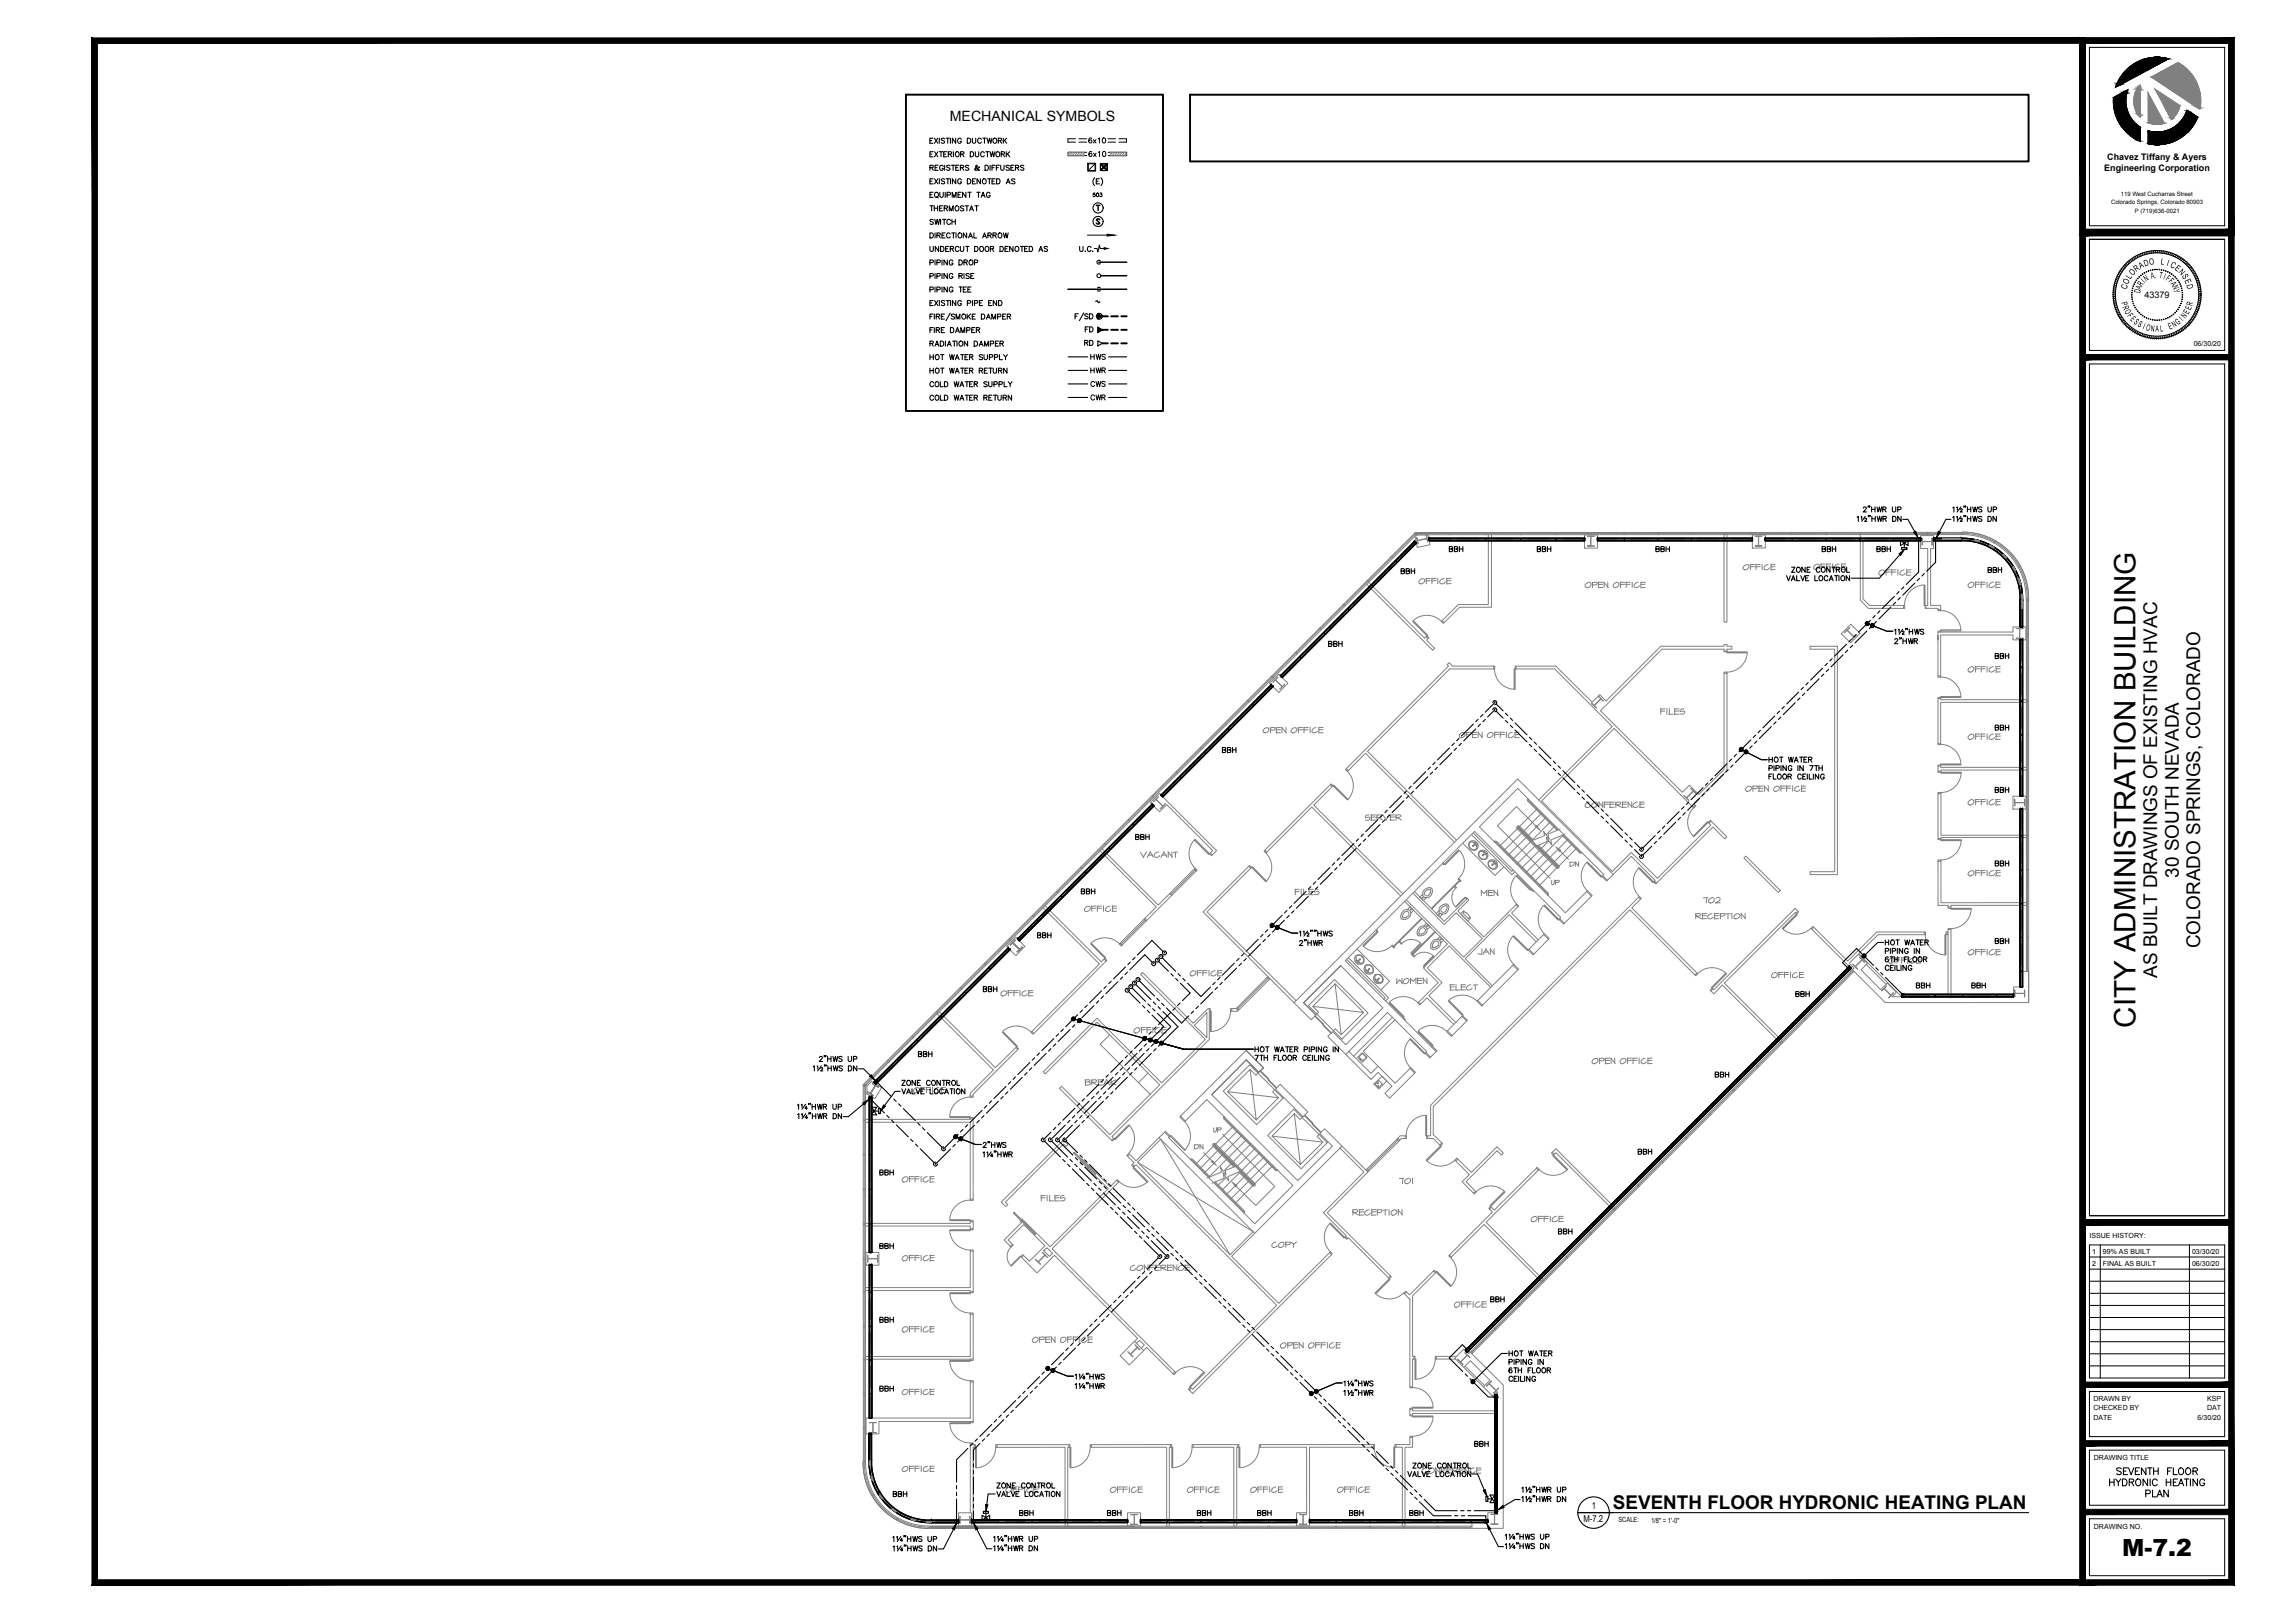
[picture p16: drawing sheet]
<svg xmlns="http://www.w3.org/2000/svg" width="1067mm" height="762mm" viewBox="0 0 1067 762" stroke-linecap="round" stroke-linejoin="round" font-family="sans-serif">
<defs><g id="words">
<text font-size="13.9" x="1003" y="482" transform="rotate(-90 1003 482)">CITY ADMINISTRATION BUILDING</text>
<text font-size="11.1" x="997" y="730">M-7.2</text>
<g font-size="8.9">
<text x="1023" y="412" transform="rotate(-90 1023 412)">30 SOUTH NEVADA</text>
<text x="1033" y="445" transform="rotate(-90 1033 445)">COLORADO SPRINGS, COLORADO</text>
<text x="1013" y="459" transform="rotate(-90 1013 459)">AS BUILT DRAWINGS OF EXISTING HVAC</text>
<text x="757" y="709">SEVENTH FLOOR HYDRONIC HEATING PLAN</text>
</g>
<text font-size="7.1" x="504" y="152">F/SD</text>
<text font-size="6.7" x="446" y="57">MECHANICAL SYMBOLS</text>
<g font-size="6.6">
<text x="993" y="694">SEVENTH FLOOR</text>
<text x="990" y="699">HYDRONIC HEATING</text>
<text x="1006" y="704">PLAN</text>
</g>
<text font-size="6.2" x="436" y="94">EQUIPMENT TAG</text>
<g font-size="5.7">
<text x="436" y="68">EXISTING DUCTWORK</text>
<text x="436" y="75">EXTERIOR DUCTWORK</text>
<text x="436" y="81">REGISTERS &amp; DIFFUSERS</text>
<text x="436" y="87">EXISTING DENOTED AS</text>
<text x="436" y="100">THERMOSTAT</text>
<text x="436" y="107">SWITCH</text>
<text x="436" y="113">DIRECTIONAL ARROW</text>
<text x="436" y="119">UNDERCUT DOOR DENOTED AS</text>
<text x="506" y="119">U.C.</text>
<text x="436" y="126">PIPING DROP</text>
<text x="436" y="132">PIPING RISE</text>
<text x="436" y="138">PIPING TEE</text>
<text x="436" y="145">EXISTING PIPE END</text>
<text x="436" y="157">FIRE DAMPER</text>
<text x="509" y="157">FD</text>
<text x="436" y="164">RADIATION DAMPER</text>
<text x="508" y="163">RD</text>
<text x="436" y="170">HOT WATER SUPPLY</text>
<text x="511" y="170">HWS</text>
<text x="436" y="176">HOT WATER RETURN</text>
<text x="511" y="176">HWR</text>
<text x="436" y="183">COLD WATER SUPPLY</text>
<text x="511" y="183">CWS</text>
<text x="436" y="189">COLD WATER RETURN</text>
<text x="511" y="189">CWR</text>
<text x="679" y="260">BBH</text>
<text x="721" y="260">BBH</text>
<text x="776" y="260">BBH</text>
<text x="855" y="260">BBH</text>
<text x="881" y="260">BBH</text>
<text x="657" y="271">BBH</text>
<text x="623" y="305">BBH</text>
<text x="936" y="310">BBH</text>
<text x="573" y="355">BBH</text>
<text x="936" y="373">BBH</text>
<text x="532" y="395">BBH</text>
<text x="936" y="408">BBH</text>
<text x="507" y="421">BBH</text>
<text x="486" y="442">BBH</text>
<text x="842" y="469">BBH</text>
<text x="430" y="497">BBH</text>
<text x="804" y="507">BBH</text>
<text x="768" y="543">BBH</text>
<text x="731" y="581">BBH</text>
<text x="412" y="587">BBH</text>
<text x="699" y="612">BBH</text>
<text x="412" y="654">BBH</text>
</g>
<g font-size="5.3">
<text x="933" y="270">BBH</text>
<text x="936" y="344">BBH</text>
<text x="936" y="444">BBH</text>
<text x="461" y="467">BBH</text>
<text x="899" y="465">BBH</text>
<text x="925" y="465">BBH</text>
<text x="412" y="553">BBH</text>
<text x="412" y="622">BBH</text>
<text x="691" y="680">BBH</text>
<text x="418" y="704">BBH</text>
<text x="478" y="713">BBH</text>
<text x="519" y="713">BBH</text>
<text x="561" y="713">BBH</text>
<text x="589" y="713">BBH</text>
<text x="633" y="713">BBH</text>
<text x="661" y="713">BBH</text>
</g>
<text font-size="4.9" x="512" y="93">503</text>
<g font-size="4.5">
<text x="1007" y="125" transform="rotate(-19 1007 125)">D</text>
<text x="1009" y="124" transform="rotate(-9 1009 124)">O</text>
<text x="1014" y="124" transform="rotate(9 1014 124)">L</text>
<text x="1017" y="125" transform="rotate(19 1017 125)">I</text>
<text x="1019" y="125" transform="rotate(28 1019 125)">C</text>
<text x="1000" y="131" transform="rotate(-57 1000 131)">L</text>
<text x="1001" y="130" transform="rotate(-47 1001 130)">O</text>
<text x="1003" y="128" transform="rotate(-38 1003 128)">R</text>
<text x="1005" y="126" transform="rotate(-28 1005 126)">A</text>
<text x="1010" y="131" transform="rotate(-12 1010 131)">A.</text>
<text x="1014" y="130" transform="rotate(11 1014 130)">T</text>
<text x="1016" y="131" transform="rotate(22 1016 131)">I</text>
<text x="1017" y="131" transform="rotate(33 1017 131)">F</text>
<text x="1021" y="126" transform="rotate(38 1021 126)">E</text>
<text x="1023" y="128" transform="rotate(47 1023 128)">N</text>
<text x="1026" y="132" transform="rotate(66 1026 132)">E</text>
<text x="999" y="136" transform="rotate(-76 999 136)">C</text>
<text x="999" y="134" transform="rotate(-66 999 134)">O</text>
<text x="1005" y="138" transform="rotate(-79 1005 138)">D</text>
<text x="1005" y="136" transform="rotate(-67 1005 136)">A</text>
<text x="1006" y="135" transform="rotate(-57 1006 135)">R</text>
<text x="1007" y="133" transform="rotate(-45 1007 133)">I</text>
<text x="1008" y="132" transform="rotate(-34 1008 132)">N</text>
<text x="1018" y="132" transform="rotate(45 1018 132)">F</text>
<text x="1020" y="135" transform="rotate(67 1020 135)">N</text>
<text x="1020" y="136" transform="rotate(79 1020 136)">Y</text>
<text x="1027" y="134" transform="rotate(76 1027 134)">D</text>
<text x="996" y="142" transform="rotate(75 996 142)">P</text>
<text x="1029" y="144" transform="rotate(-75 1029 144)">R</text>
<text x="996" y="144" transform="rotate(68 996 144)">R</text>
<text x="997" y="146" transform="rotate(60 997 146)">O</text>
<text x="999" y="148" transform="rotate(52 999 148)">F</text>
<text x="1026" y="150" transform="rotate(-52 1026 150)">N</text>
<text x="1027" y="148" transform="rotate(-60 1027 148)">E</text>
<text x="1029" y="146" transform="rotate(-68 1029 146)">E</text>
<text x="1000" y="150" transform="rotate(46 1000 150)">E</text>
<text x="1002" y="152" transform="rotate(38 1002 152)">S</text>
<text x="1006" y="154" transform="rotate(22 1006 154)">I</text>
<text x="1007" y="155" transform="rotate(15 1007 155)">O</text>
<text x="1010" y="156" transform="rotate(8 1010 156)">N</text>
<text x="1012" y="156">A</text>
<text x="1014" y="156" transform="rotate(-7 1014 156)">L</text>
<text x="1019" y="155" transform="rotate(-22 1019 155)">E</text>
<text x="1021" y="154" transform="rotate(-30 1021 154)">N</text>
<text x="1023" y="153" transform="rotate(-38 1023 153)">G</text>
<text x="1025" y="151" transform="rotate(-45 1025 151)">I</text>
</g>
<g font-size="4.4">
<text x="747" y="708">1</text>
<text x="744" y="715">M-7.2</text>
</g>
<text font-size="4.3" x="1007" y="140">43379</text>
<g font-size="4.2">
<text x="989" y="75">Chavez Tiffany &amp; Ayers</text>
<text x="988" y="80">Engineering Corporation</text>
</g>
<g font-size="3.3">
<text x="1030" y="163">06/30/20</text>
<text x="981" y="581">ISSUE HISTORY:</text>
<text x="982" y="589">1</text>
<text x="987" y="589">99% AS BUILT</text>
<text x="1029" y="589">03/30/20</text>
<text x="982" y="594">2</text>
<text x="987" y="594">FINAL AS BUILT</text>
<text x="1029" y="594">06/30/20</text>
<text x="983" y="658">DRAWN BY</text>
<text x="1036" y="658">KSP</text>
<text x="983" y="662">CHECKED BY</text>
<text x="1036" y="662">DAT</text>
<text x="983" y="667">DATE</text>
<text x="1032" y="667">6/30/20</text>
<text x="983" y="686">DRAWING TITLE</text>
<text x="760" y="715">SCALE:</text>
<text x="775" y="715">1/8&quot; = 1'-0&quot;</text>
<text x="983" y="718">DRAWING NO.</text>
</g>
<g font-size="2.8">
<text x="991" y="96">Colorado Springs, Colorado 80903</text>
<text x="996" y="92">119 West Cucharras Street</text>
<text x="1002" y="100">P (719)636-0021</text>
</g>
</g></defs>
<g fill="none" stroke="#808080" stroke-width=".47">
<path d="M502 72h7v1h-7zM502 72h.1M504 72l-2 1M505 72l-2 1M506 72l-2 1M507 72l-1 1M508 72l-1 1M509 72l-1 1M522 72h7v1h-7zM522 72h.1M524 72l-2 1M525 72l-2 1"/>
<path d="M526 72l-2 1M527 72l-2 1M528 72l-1 1M529 72l-1 1M659 260h.1M659 259v1M660 259v1M660 258v1M661 258v1M661 257v1M662 257v1M662 256v1"/>
<path d="M663 256v1M663 255v1M664 255v1M664 254v1M664 250l1 1M664 255h.1M665 251l-11 10M665 255l-63 63M665 254l-21 21M665 250v1M665 251h6v5l-6 1-1-5zM665 252h.1"/>
<path d="M665 254h1M666 254l-1-2 1 3M666 254v1M666 254h.1M666 251l-2 1M666 255h.1M670 251h.1M670 251v3v-1M670 251v2l-4 1M670 253h.1M670 253l-4 1M671 253h28"/>
<path d="M671 253h10h-10zM671 254h73M671 253h.1M672 253h-1M672 253h.1M673 253h-1M673 253h.1M674 253h-1M674 253h.1M675 253h-1M675 253h.1M676 253h-1"/>
<path d="M676 253h.1M677 253h-1M677 253h.1M678 253h-1M678 253h.1M679 253h-1M679 253h.1M680 253h-1M680 253h.1M681 253h-1M681 250h-16M681 250v1"/>
<path d="M681 250h16M685 253h9h-9zM685 253h.1M686 253h-1M686 253h.1M687 253h-1M687 253h.1M688 253h-1M688 253h.1M689 253h-1M689 253h.1M690 253h-1"/>
<path d="M690 253h.1M691 253h-1M691 253h.1M692 253h-1M692 253h.1M693 253h-1M693 253h.1M694 253h-1M694 253h.1M697 250v1M698 250h16M698 250v1"/>
<path d="M699 251v33h-14l-8 7 1 1 7-7h15v-34M701 253h10h-10zM701 253h.1M702 253h-1M702 253h.1M703 253h-1M703 253h.1M704 253h-1M704 253h.1M705 253h-1M705 253h.1M706 253h-1"/>
<path d="M706 253h.1M707 253h-1M707 253h.1M708 253h-1M708 253h.1M709 253h-1M709 253h.1M710 253h-1M710 253h.1M711 253h.1M711 253h-1M714 250v1"/>
<path d="M714 250h16M717 253h10h-10zM718 253h-1M718 253h.1M719 253h-1M719 253h.1M720 253h-1M721 253h-1M721 253h.1M722 253h-1M722 253h.1M723 253h-1"/>
<path d="M723 253h.1M724 253h-1M724 253h.1M725 253h-1M725 253h.1M726 253h-1M726 253h.1M727 253h-1M727 253h.1M730 250v1M731 250h16M731 250v1"/>
<path d="M734 253h9h-9zM734 253h.1M735 253h-1M735 253h.1M736 253h-1M736 253h.1M737 253h-1M737 253h.1M738 253h-1M738 253h.1M739 253h-1M739 253h.1"/>
<path d="M740 253h-1M740 253h.1M741 253h-1M741 253h.1M742 253h-1M742 253h.1M743 253h-1M743 253h.1M744 251h6v6h-6zM744 253h-44M745 252h.1M745 256h.1"/>
<path d="M745 252h2v4M745 252h4M747 250v1M747 256h.1M747 252h.1M747 256h-2h4M747 252v4M747 256h1M747 250h15M748 256h.1M748 252h.1M750 253h10h-10z"/>
<path d="M750 254h73M750 253h.1M751 253h-1M751 253h.1M752 253h-1M752 253h.1M753 253h-1M753 253h.1M754 253h-1M754 253h.1M755 253h-1M755 253h.1"/>
<path d="M756 253h-1M756 253h.1M757 253h-1M757 253h.1M758 253h-1M758 253h.1M759 253h-1M759 253h.1M760 253h.1M760 253h-1M762 250v1M763 250v1"/>
<path d="M766 253h9h-9zM766 253h.1M767 253h-1M767 253h.1M768 253h-1M768 253h.1M769 253h-1M769 253h.1M770 253h-1M770 253h.1M771 253h-1M771 253h.1"/>
<path d="M772 253h-1M772 253h.1M773 253h-1M773 253h.1M774 253h-1M774 253h.1M775 253h-1M775 253h.1M778 250h-15M778 250v1M779 250h15M779 250v1"/>
<path d="M782 253h9h-9zM782 253h.1M783 253h-1M783 253h.1M784 253h-1M784 253h.1M785 253h-1M785 253h.1M786 253h-1M786 253h.1M787 253h-1M787 253h.1"/>
<path d="M788 253h-1M788 253h.1M789 253h-1M789 253h.1M790 253h-1M790 253h.1M791 253h-1M791 253h.1M794 250v1M794 250h16M797 253h10h-10zM798 253h-1"/>
<path d="M798 253h.1M799 253h-1M799 253h.1M800 253h-1M800 253h.1M801 253h-1M801 253h.1M802 253h-1M802 253h.1M803 253h-1M803 253h.1M804 253h-1"/>
<path d="M804 253h.1M805 253h-1M805 253h.1M806 253h-1M806 253h.1M807 253h.1M807 253h-1M809 251v41h2v-41M809 253h-59M810 250v1M810 250h15M811 253h12"/>
<path d="M813 253h10h-10zM813 253h.1M814 253h-1M814 253h.1M815 253h-1M815 253h.1M816 253h-1M816 253h.1M817 253h-1M817 253h.1M818 253h-1M818 253h.1"/>
<path d="M819 253h-1M819 253h.1M820 253h-1M820 253h.1M821 253h-1M821 253h.1M822 253h-1M822 253h.1M823 253h.1M823 253h-1M823 251h6v6h-6zM824 252h.1"/>
<path d="M824 256h.1M825 250v1M825 252l1 4M826 256h-2h3h-1M826 256h-1M826 256h.1M826 252v4M826 251h-161l-259 259v176a30 30 0 0 0 30 30M826 250h-161l-260 259v178M826 250h79v1h-79zM826 250h15M827 252h.1"/>
<path d="M827 256h.1M827 252h-3M829 253h9h-9zM829 253h44v29l4 4h17v-2h-16l-3-3v-28h27M829 254h73M829 253h.1M830 253h-1M830 253h.1M831 253h-1M831 253h.1M832 253h-1M832 253h.1"/>
<path d="M833 253h-1M833 253h.1M834 253h-1M834 253h.1M835 253h-1M835 253h.1M836 253h-1M836 253h.1M837 253h-1M837 253h.1M838 253h-1M838 253h.1"/>
<path d="M841 250v1M842 250h15M842 250v1M845 253h9h-9zM845 253h.1M846 253h-1M846 253h.1M847 253h-1M847 253h.1M848 253h-1M848 253h.1M849 253h-1"/>
<path d="M849 253h.1M850 253h-1M850 253h.1M851 253h-1M851 253h.1M852 253h-1M852 253h.1M853 253h-1M853 253h.1M854 253h-1M854 253h.1M857 250v1"/>
<path d="M858 250v1M861 253h9h-9zM861 253h.1M862 253h-1M862 253h.1M863 253h-1M863 253h.1M864 253h-1M864 253h.1M865 253h-1M865 253h.1M866 253h-1"/>
<path d="M866 253h.1M867 253h-1M867 253h.1M868 253h-1M868 253h.1M869 253h-1M869 253h.1M870 253h-1M870 253h.1M873 250h-15M873 250v1M873 250h16"/>
<path d="M873 250v3M876 253h10h-10zM877 253h-1M877 253h.1M878 253h-1M878 253h.1M879 253h-1M879 253h.1M880 253h-1M880 253h.1M881 253h-1M881 253h.1"/>
<path d="M882 253h-1M882 253h.1M883 253h-1M883 253h.1M884 253h-1M884 253h.1M885 253h-1M885 253h.1M886 253h.1M886 253h-1M889 250v1M889 250h16"/>
<path d="M890 253h10h-10zM890 253h.1M891 253h-1M891 253h.1M892 253h-1M892 253h.1M893 253h-1M893 253h.1M894 253h-1M894 253h.1M895 253h-1M895 253h.1"/>
<path d="M896 253h-1M896 253h.1M897 253h-1M897 253h.1M898 253h-1M898 253h.1M899 253h-1M899 253h.1M900 253h.1M900 253h-1M902 251h6v7h-1v26h4v2h-1h-6v-2h1v-26h-3zM903 256h.1"/>
<path d="M903 253h.1M903 253v3M903 253v1M903 254v2M903 254h.1M903 254h4v-1v3M903 254h4M905 251h15a30 30 0 0 1 31 30M905 250h15M905 250v1M907 254h.1M907 254v2"/>
<path d="M908 253h14a28 28 0 0 1 28 28v13M908 254h14a27 27 0 0 1 27 27v13M910 253h2h-2zM910 253h.1M911 253h-1M911 253h.1M912 253h-1M912 253h.1M912 253h9h-9zM913 253h-1M913 253h.1M914 253h-1"/>
<path d="M914 253h.1M915 253h-1M915 253h.1M916 253h-1M916 253h.1M917 253h-1M917 253h.1M918 253h-1M918 253h.1M919 253h-1M919 253h.1M920 253h-1"/>
<path d="M920 253h.1M921 253h.1M921 253h-1M921 250l8 1 7 3M921 250v1M922 250a31 31 0 0 1 30 31M922 250h-2v1M927 253l2 1h-2zM927 253h.1M928 253l-1 1M928 254h.1M929 254h-1"/>
<path d="M929 254h.1M934 256l2 1-2-1zM934 256h.1M935 256h-1M936 257h-1M936 257h.1M937 254l-1 1M937 254l6 5 5 7M639 280v1M639 280h.1M639 279v1M640 279v1"/>
<path d="M640 279h.1M640 278v1M641 278v1M641 278h.1M641 277v1M642 277v1M642 277l-7 7v-1zM642 273l27 27 1-1 1 1-1 1 4 3-1 1-31-31M642 277h.1M642 273l-11 11M642 272l1 1M643 276l-42 41"/>
<path d="M646 272h.1M647 272h.1M647 271v1M648 271h.1M648 270v1M649 270h.1M649 269v1M650 269h.1M650 268v1M651 268h.1M651 267v1M652 267h.1"/>
<path d="M652 266v1M653 266h.1M653 265v1l-6 7-1-1zM653 261l1 1M653 265v1M653 262l-10 11M657 261l7-7 1 1-7 6zM657 261h.1M658 261h.1M658 260v1M670 271v3M672 272h-3"/>
<path d="M672 273h-3M672 271v3M674 272h-2M674 273h-2M675 271v3M678 272h-1l-1 2h1l2-1M679 271v3M681 272h-2M681 273h-2M681 274h-2M744 274a1.5 1.5 0 0 1 3 0 1.4 1.4 0 0 1-1 2 1.4 1.4 0 0 1-2-1zM748 274h2l-1 1-1-1"/>
<path d="M748 273v3M750 273h3M751 273v3M753 274h-3M753 276h-3M753 273l2 3M753 273v3M755 273v3M758 274l1-1 1 1a1.4 1.4 0 0 1-1 2 1.4 1.4 0 0 1-2-1zM761 273h2M761 273v3M763 274h-2"/>
<path d="M763 273h2M764 273v3M765 274h-2M766 273v3M769 273l-2 1v1l2 1 1-1M770 273h2M771 273v3M772 274h-2M772 276h-2M819 265h2a1.5 1.5 0 0 1-1 2 1.5 1.5 0 0 1-2 0zM822 265v3M824 265h-2"/>
<path d="M824 266h-2M825 265v3M826 265h-2M826 266h-2M827 265v3M830 265l-2 1v1l2 1 1-1M832 265v3M833 266h-2M833 267l-2 1M833 265h-2M852 266l1-1h1a1.4 1.4 0 0 1-1 2 1.4 1.4 0 0 1-1-1zM855 265v2"/>
<path d="M857 265h-2M857 266h-2M858 265v2M860 265h-2M860 266h-2M861 265v2M863 265l-1 1v1h1l1-1M865 265v2h2M867 265h-2M867 266h-2M882 269l2-1h1a1.5 1.5 0 0 1-1 2 1.5 1.5 0 0 1-2-1zM886 267v3"/>
<path d="M888 268h-3M888 269h-3M888 267v3M890 268h-2M890 269h-2M891 267v3M894 268l-2 1v1h1l2-1M895 267v3h2M897 268h-2M897 269h-2M903 275a10 10 0 0 0-9 9M903 275h1v9h-1z"/>
<path d="M927 273h2M928 273v3M929 274h-2M930 273h2M930 273v3M932 274h-2M933 273v3M936 273l-2 1v1l1 1 2-1M937 273h2M937 273v3M939 274h-2M939 276h-2"/>
<path d="M940 261h1M941 261h.1M941 260h.1M941 260l1 2-2-1zM941 261h1M941 262h1M942 262h.1M945 266l1 2zM945 266h1M945 267h1M945 266h.1M946 267v1"/>
<path d="M946 268h.1M947 272l1-1 1 4h-1zM948 272h.1M948 272v1M948 273h1M948 271h.1M948 273l1 1M948 266l3 7 1 8M948 274h1M948 274l1 1M948 265l-1 1M949 266h-1"/>
<path d="M949 279h1v2h-1zM949 280h1M949 279l1 1M949 280l1 1M950 279h.1M619 300v1M619 299v1M619 299l1 1-7 6zM619 295l1 1M620 295l-11 11M620 295h1M620 300h.1"/>
<path d="M624 295l7-7-7 7zM624 295h.1M624 294v1M625 294v1M625 294h.1M625 293v1M626 293v1M626 293h.1M626 292v1M627 292v1M627 292h.1M627 291v1"/>
<path d="M628 291v1M628 291h.1M628 290v1M629 290v1M629 290h.1M629 289v1M630 289v1M630 289h.1M630 288v1M631 284v1M631 288v1M631 284l-11 11"/>
<path d="M631 284h1M631 288h.1M635 283v1M636 283v1M636 283h.1M636 282v1M637 282v1M637 282h.1M637 281v1M638 281v1M638 281h.1M638 280v1"/>
<path d="M663 292l1-1 6 8zM664 291a10 10 0 0 1 13 1M670 299h1v1M677 291v1l1 1v-1M866 297h.1M867 296h.1M867 296l3 3M868 295h.1M868 295l-2 2 1-1M868 295l-1 1 4 3M869 293l4 4-4 5-4-4zM870 299h1"/>
<path d="M872 298l-1 1M872 298h.1M872 298l-3 2 1-1M894 284v2M904 284v2M910 299v-2h35v-3h6v6h-6v-2h-34v19h-1v-18v1M910 297v-1h1v1M910 286v1h1v-1M911 287a10 10 0 0 1 10 9M911 296h10h-10zM947 295h.1M947 300h3"/>
<path d="M948 300h.1M948 295h.1M948 295h-1h3M948 295v5h-1M948 295v5M948 300h2M949 281h.1M949 286h1v8h-1zM949 282h1v3h-1zM949 294h.1M949 294h1M949 293l1 1"/>
<path d="M949 293h1M949 292l1 1M949 292h1M949 291l1 1M949 291h1M949 290l1 1M949 290h1M949 289l1 1M949 289h1M949 288l1 1M949 288h1M949 287l1 1"/>
<path d="M949 287h1M949 286l1 1M949 285h.1M949 285h1M949 284l1 1M949 284h1M949 283l1 1M949 283h1M949 282l1 1M949 282h1M949 286h1M950 300h.1"/>
<path d="M950 295h-2M951 297h2M951 298h2M952 282v15M952 298v15M953 282v189h-68l-15-16h1l-3-3 5-4 4 4-3 3 9 10 3-3 4 4-2 2h57v-5h5v-7v7M953 281h-2l1 175M953 281v1h-2M597 318h1M597 318l-11 11M597 317l1 1M599 319h.1"/>
<path d="M599 319l3 3M600 318h.1M600 318l-2 2 1-1M600 318l-1 1M602 317h.1M602 316v1M603 316v1M603 316h.1M603 315v1M604 315v1M604 315h.1M604 314v1"/>
<path d="M605 314v1M605 314h.1M605 313v1M606 313v1M606 313h.1M606 312v1M607 312v1M607 312h.1M607 311v1M608 311v1M608 311h.1M608 310l1 1-7 7-1-1z"/>
<path d="M608 306l1 1M608 307l-10 11M609 311h.1M613 306h.1M613 305v1M614 305v1M614 304v1M615 304v1M615 303v1M616 303v1M616 302v1M617 302v1"/>
<path d="M617 301v1M618 301v1M618 300v1M701 313h-19l-2-2-1 1 1 1-48 48 1 1 8-8 42 41M701 313h1v1h-1M701 313v1h-20l-39 39 42 41M702 314a10 10 0 0 0 9 10M711 314v10zM712 314h18l27 27-35 35M712 313h-1v1h1M712 313v1M809 306v-1h-29l-29 29 39 38 3-3 5 4 12-12v-45"/>
<path d="M809 306h2M810 316h1M811 306v-1h2v-2h-2h-2h-29l-26 26-3-3-3 4-17-17h-19M811 306h9v1h-9zM811 316v46l-16 15 1 1-1 1-37-37-34 34 33 33 9-9 12 12 25-25-1-1h1l8 7-1 1-6-6-26 27-1-1v-1l-11-11-9 9M820 306a10 10 0 0 1-9 10M850 303h13v108h-13v-2h11v-104h-11zM869 300h.1M910 317v1h1v-1M911 318a10 10 0 0 1 10 9M928 313v3M929 313h-2"/>
<path d="M929 314h-2M930 313v3M932 313h-2M932 314h-2M933 313v3M936 313h-1l-1 2 1 1 2-1M937 313v3M939 313h-2M939 314h-2M939 315l-2 1M949 300v74M949 310h.1"/>
<path d="M949 301h1v9h-1zM949 317h1v9h-1zM949 301h1M949 301l1 1M949 302h1M949 302l1 1M949 303h1M949 303l1 1M949 304h1M949 304l1 1M949 305h1M949 305l1 1"/>
<path d="M949 306h1M949 306l1 1M949 307h1M949 307l1 1M949 308h1M949 308l1 1M949 309h1M949 309l1 1M949 310h1M949 317h1M949 317l1 1M949 318h1"/>
<path d="M949 318l1 1M949 319h1M949 319l1 1M949 320l1 1M950 300v29M951 314h2M951 313h2M952 314v15M575 340h1M579 340l7-7-7 7zM579 339v1M580 339v1"/>
<path d="M580 338v1M581 338v1M581 338h.1M581 337v1M582 337v1M582 337h.1M582 336v1M583 336v1M583 336h.1M583 335v1M584 335v1M584 335h.1"/>
<path d="M584 334v1M585 334v1M585 334h.1M585 333v1M586 333v1M586 329v1M586 333h.1M586 329l-11 11M586 328l1 1M590 329h.1M590 328v1M591 328v1"/>
<path d="M591 328h.1M591 327v1M592 327v1M592 327h.1M592 326v1M593 326v1M593 326h.1M593 325v1M594 325v1M594 325h.1M594 324v1M595 324v1"/>
<path d="M595 324h.1M595 323v1M596 323v1M596 323h.1M596 321l4-4 5 4-5 4zM596 322v1l-6 7-1-1zM596 322v1M597 322l-52 51M597 322l-51 52M598 320h.1M602 322h.1M603 321l-1 1"/>
<path d="M603 321h.1M603 321l-2 2h1M747 330h.1M747 330l3 2M748 331h.1M750 332h.1M751 327l2 2M751 327l1 1M751 327h.1M751 328h.1M752 328l-3 3-2-1M752 328h.1"/>
<path d="M753 329h.1M753 329l-1-1-3 3 1 1M780 333v2M782 333h-2M782 334h-2M783 333v2M784 335h2M784 333v2M786 335h2M786 333v2M788 333h-2M788 334h-2"/>
<path d="M791 333h-1l-1 1h2a1.2 1.2 0 0 1-1 1 1.2 1.2 0 0 1-1 0M910 328v-1h1v1M911 327h10h-10zM949 326h.1M949 332h1v10h-1zM949 321h1M949 321l1 1M949 322h1M949 322l1 1M949 323h1M949 323l1 1M949 324h1"/>
<path d="M949 324l1 1M949 325h1M949 325l1 1M949 326h1M949 333h1M949 333l1 1M949 334h1M949 334l1 1M949 335h1M949 335l1 1M949 336h1M949 336l1 1"/>
<path d="M949 337h1M949 337l1 1M949 338h1M949 338l1 1M949 339h1M949 339l1 1M949 340h1M949 332l1 1M950 330v30M951 329h-40v-1h-1v21h1v-19h40M951 329h2M952 329v16"/>
<path d="M559 360v1M559 360h.1M559 359v1M560 359v1M560 359h.1M560 358v1M561 358v1M561 358h.1M561 357v1M562 357v1M562 357h.1M562 356v1"/>
<path d="M563 356v1M563 356h.1M563 355l1 1-7 7-1-1zM563 355v1M563 351l1 1M564 356h.1M564 352l-11 10M564 351v1M568 351h.1M568 350v1M569 350h.1M569 349v1"/>
<path d="M570 349h.1M570 348v1M571 348v1M571 347v1M572 347v1M572 346v1M573 346v1M573 345v1M574 345v1M574 344v1M574 344l1 1-7 6zM575 345h.1"/>
<path d="M575 340l-11 11M596 342h3l-1 1h-2M597 342v2M599 344h2M599 341v3M601 342h-2M601 343h-2M602 342l2 2M602 341v3M604 341v3M607 342h2a1.4 1.4 0 0 1-1 2 1.4 1.4 0 0 1-2-1zM610 341v3"/>
<path d="M612 342h-2M612 343h-2M612 341v3M614 342h-2M614 343h-2M615 341v3M618 342h-1l-1 1 1 1 2-1M619 341v3h2M621 342h-2M621 343h-2M688 344h3v1h-3M689 344v2"/>
<path d="M691 344v2h2M693 344h-2M693 345h-2M694 344v2M696 344v2l-2-2M699 344h2a1.4 1.4 0 0 1-1 2 1.4 1.4 0 0 1-2-1zM702 344v2M704 344h-2M704 345h-2M704 344v2M706 344h-2M706 345h-2"/>
<path d="M707 344v2M710 344l-2 1v1h1h2M711 346h2M711 344v2M713 344h-2M713 345h-2M910 360v-1h1v1M910 349v1h1v-1M911 349a10 10 0 0 1 10 10M911 359h10h-10zM924 346a1.6 1.6 0 0 1 3-1 1.4 1.4 0 0 1-1 2 1.4 1.4 0 0 1-2-1zM928 345v2"/>
<path d="M929 345h-2M929 346h-2M930 345v2M932 345h-2M932 346h-2M933 345v2M936 345h-1l-1 2h1l2-1M937 345v2M939 347h-2M949 342h.1M949 358h.1M949 348h1v10h-1z"/>
<path d="M949 340l1 1M949 341h1M949 341l1 1M949 348l1 1M949 349h1M949 349l1 1M949 350h1M949 350l1 1M949 351h1M949 351l1 1M949 352h1M949 352l1 1"/>
<path d="M949 353h1M949 353l1 1M949 354h1M949 354l1 1M949 355h1M949 355l1 1M949 356h1M949 356l1 1M949 357h1M949 357l1 1M949 348h1M951 345h2"/>
<path d="M952 345v16M539 380h.1M539 379v1M540 379v1M540 379h.1M540 378l1 1-7 7-1-1zM541 379h.1M541 374h1M541 378l-22 22M541 374l-11 11M541 373l1 1M542 378l-64 63"/>
<path d="M542 376h.1M543 375l-1 1M543 375h.1M543 375l3 3M544 374h.1M544 374l-2 2M544 374l-1 1 3 3M544 373l27 26-2 2-1-1 1-1-21-21-4 3-4-4zM545 380h.1M545 373l7-6-6 7zM545 373h.1M546 373v1"/>
<path d="M546 378h.1M546 379l-1 1M546 373h.1M546 378l1-1-2 3M546 372v1M547 372v1M547 372h.1M547 371v1M548 371v1M548 371h.1M548 370v1M549 370v1"/>
<path d="M549 370h.1M549 369v1M550 369v1M550 369h.1M550 368v1M551 368v1M551 368h.1M551 367v1M552 367v1M552 367h.1M552 362l1 1M552 363l-10 11"/>
<path d="M557 362h.1M557 361v1M558 361v1M558 361h.1M558 360v1M625 368l1 1M626 369l7 6-7-6zM632 361l1 1M633 362a10 10 0 0 1 0 13M718 375v1M718 375h-1v1l14 14M718 376l13 14"/>
<path d="M722 380h.1M746 377l-2 1v1h2l1-1M748 377h1h1a1.5 1.5 0 0 1-1 2 1.5 1.5 0 0 1-2-1zM751 377l2 2M751 376v3M753 376v3M753 377h2M755 378h-2M756 377h2M756 376v3M758 378h-2M758 379h-2"/>
<path d="M758 377h3l-1 1h-2l3 1M759 377v2M762 377h2M762 376v3M764 378h-2M764 379h-2M764 376v3M766 376v3l-2-2M769 377l-2 1 1 1 1-1M770 377h2M770 376v3M772 378h-2"/>
<path d="M772 379h-2M791 374h.1M792 375l-1-1 2 2M792 375h.1M792 375l1 1M793 376h.1M794 370h.1M794 370l2 3M794 370l1 1M795 371l-3 4M795 371h.1M795 372l-3 3"/>
<path d="M795 372l1 1M795 379a10 10 0 0 0 0 13M796 378l-1 1M796 372h.1M820 369h2a1.4 1.4 0 0 1-1 2 1.4 1.4 0 0 1-1 0zM823 369h2l-1 1h-1M823 369v3M826 370h2M826 369v3M828 369h-2M828 371l-2 1M828 369l3 2"/>
<path d="M829 369v3M830 369v2M833 370l1-1h1a1.4 1.4 0 0 1 0 2 1.4 1.4 0 0 1-2 0zM836 370h2M836 369v3M838 369h-2M839 370h2M839 369v3M841 369h-2M842 369v3M845 369l-2 1v1l1 1 1-1M846 370h2"/>
<path d="M846 369v3l2-1M848 369h-2M910 362v1h1v-1M910 373v-1h1v1M911 363h10h-10zM921 363a10 10 0 0 1-10 9M928 375v3M929 375h-2M929 376h-2M930 375v3M932 375h-2M932 376h-2"/>
<path d="M933 375v3M936 375l-1 1-1 1 1 1 2-1M937 375v3M939 375h-2M939 376h-2M939 378h-2M945 374h6v6h-6zM946 378h.1M946 375v3M946 377h.1M946 377h4M946 375v2"/>
<path d="M949 380v83M949 374h.1M949 364h1v10h-1zM949 364l1 1M949 365h1M949 365l1 1M949 366h1M949 366l1 1M949 367h1M949 367l1 1M949 368h1M949 368l1 1"/>
<path d="M949 369h1M949 369l1 1M949 370h1M949 370l1 1M949 371h1M949 371l1 1M949 372h1M949 372l1 1M949 373h1M949 373l1 1M949 364h1M950 362v12"/>
<path d="M950 380v12M950 377h.1M950 378h.1M950 377h-4v1M950 375h.1M951 375v3M951 375v2M951 377v1M951 360h-40h-1v2h1h40M951 377h2M951 361h2M952 361v16"/>
<path d="M952 377v15M517 399l27 26 5-5h1l-12 12v-1l5-5-26-27M518 396l1 1M519 396l-11 11M519 396h1M523 396l7-7-7 7zM523 396h.1M523 395v1M524 395v1M524 395h.1M524 394v1M525 394v1"/>
<path d="M525 394h.1M525 393v1M526 393v1M526 393h.1M526 392v1M527 392v1M527 392h.1M527 391v1M528 391v1M528 391h.1M528 390v1M529 390v1"/>
<path d="M529 390h.1M529 389v1M530 385v1M530 389v1M530 385l-11 11M530 385h1M530 389h.1M534 385h.1M534 384v1M535 384v1M535 384h.1M535 383v1"/>
<path d="M536 383v1M536 383h.1M536 382v1M537 382v1M537 382h.1M537 381v1M538 381v1M538 381h.1M538 380v1M538 400l-1 3M539 380v1M540 400l2 2"/>
<path d="M540 400l-1 3M546 400l2 2M547 400l-2 3M548 400l2 2M549 400v3M550 400v2M561 394a10 10 0 0 0 0 14M561 394l7 7zM594 399l-1 1h1h1M643 383h-2v1h2a1.4 1.4 0 0 1-2 1M644 384h2M644 382v3"/>
<path d="M646 383h-2M646 385h-2M646 383h3l-1 1h-2l3 1M647 383v2M649 383l2 2M652 382l-1 3M653 384h2M653 382v3M655 383h-2M655 385h-2M655 383h3l-1 1h-2l3 1M656 383v2"/>
<path d="M685 399l-7 7zM685 399a10 10 0 0 1 0 13M687 396l15 15 4-4M690 397a1.9 1.9 0 0 0 1 2 1.9 1.9 0 0 0 2-2M691 392l19 19 1-2M691 395l-1 1v1M692 395v1M692 391l18 18v-1M692 396h.1M693 396l-1 1zM693 397h.1M694 397h.1"/>
<path d="M694 396v1M694 396a2.2 2.2 0 0 0-4-1 2.2 2.2 0 0 0 1 4 2.2 2.2 0 0 0 3-2M695 399l-1 1v1M695 399h2l2 2M696 400h-1l-1 1M703 395h-1l25 25M703 395l24 24M704 397h.1M704 397l8-8 19 19-8 7M706 399v1M713 389l18 18h1l-10-10M713 389v-1l7 7"/>
<path d="M713 388v1M713 388a.8 .8 0 0 0-1 0 .8 .8 0 0 0 0 1M714 391l-7 8M715 390v1M717 393l-8 8M717 392v1M719 395l-8 8M719 394v1M721 397l-8 8M721 388l-9-9-9 9 25 24M721 397h.1M721 380l-7 8 6 6"/>
<path d="M722 397l10 10 8-8M723 399l-8 8M723 382l-7 8M724 399h-1M724 382h.1M725 384l-7 8M726 384h.1M727 395l-3 3M728 386l-8 8M728 386h.1M730 388l-4 4M730 388h.1"/>
<path d="M732 400l4 3M733 389l-6 3v2l-2-4v2l-6 3M733 392l9 8M734 392l-8 8M734 392l8 8M734 392h.1M735 392l-7 2 1 3-3-4 1 2-5 2M736 395l-8 7M736 394h.1M738 397l-8 7M738 396h.1M740 398h.1"/>
<path d="M802 386l-7 7zM803 386v-1l-1 1M910 394h1M911 394h10v1h-10zM921 395a10 10 0 0 1-10 9M949 390h.1M949 380h1v10h-1zM949 396h1v9h-1zM949 380l1 1M949 381h1M949 381l1 1M949 382h1"/>
<path d="M949 382l1 1M949 383h1M949 383l1 1M949 384h1M949 384l1 1M949 385h1M949 385l1 1M949 386h1M949 386l1 1M949 387h1M949 387l1 1M949 388h1"/>
<path d="M949 388l1 1M949 389h1M949 389l1 1M949 396h1M949 396l1 1M949 397h1M949 397l1 1M949 398h1M949 398l1 1M949 399h1M949 399l1 1M949 400h1"/>
<path d="M949 380h1M950 393v31M951 392h-40v-19h-1v21h1v-1h40M951 393h2M951 392h2M952 393v15M496 419h1M496 419l-10 11M496 418l1 1M501 418h.1M501 417v1M502 417v1"/>
<path d="M502 417h.1M502 416v1M503 416v1M503 416h.1M503 415v1M504 415v1M504 414v1M505 414v1M505 413v1M506 413v1M506 412v1M507 412v1"/>
<path d="M507 411l1 1-7 7-1-1zM507 412h.1M507 407l1 1M508 412h.1M508 408l-11 11M508 407v1M512 407h.1M512 406v1M513 406v1M513 405v1M514 405v1M514 404v1"/>
<path d="M515 404v1M515 404h.1M515 403v1M516 403v1M516 403h.1M516 402v1M517 402v1M517 402h.1M517 401v1M518 402v-1l-26 26M518 401h.1M518 400l1 1-7 6z"/>
<path d="M518 400v1M519 401h.1M535 400l2 3M541 401l-2 1M544 400h-1l-1 2 1 1 2-1M548 401l-3 1M549 420l12-12 1 1-1-1 1 1-12 11M550 419v1M552 400v3M553 400h-2M561 408l-11 12M568 400v1l1 1v-1"/>
<path d="M586 407l1-1 1 1-1 1M588 407l7 7h-1zM594 400a10 10 0 0 1 1 14M608 417v3M610 418h-2M610 419h-2M611 417v3M612 417v3M615 417v3h2M617 418h-2M617 419h-2M619 418h-1l-1 1h2a1.3 1.3 0 0 1 0 1 1.3 1.3 0 0 1-2 0"/>
<path d="M659 420l-42-42 9-9-1-1-31 31 1 1 21-21 42 42M663 419l15 15 6-5 12 12-9 8-27-27M664 419l14 14 11-11h1l-5 6 12 12 15-15 1 1-3 3 12 12M668 420l-1 1 1 2 2-2M671 419a1.2 1.2 0 0 0 0-2 1.2 1.2 0 0 0-1 1 1.5 1.5 0 0 0 0 3 1.4 1.4 0 0 0 2-2M678 405v1h-1zM683 416l1 1zM684 417a6 6 0 0 0-1 9M685 413l1 1zM694 401v1M694 401l1 2M694 402l1 1"/>
<path d="M695 403h2M695 403h2h1M696 418v3M697 400h.1M697 400l1 1h-1zM697 401h1M698 401v2M698 418v2M698 402h.1M698 418l-1 2-2-2M698 401v1M699 402l-2 2"/>
<path d="M699 419h2M699 405v2l1 1M699 407l1 1M699 418v3M699 405v1M700 404l-1 1M700 404h2l1 1M700 408h1M701 418h-2M701 418l2 2M702 405l-2-1-1 1M702 418v3"/>
<path d="M702 405l-1 1 1-1M702 405h.1M702 405l1 1M703 406l-1 2h-1M703 406h.1M703 405v1M703 407l-2 1M703 406v1M703 418v2M708 401v1M710 403v1M712 411a10 10 0 0 0 0 13"/>
<path d="M712 411l7 7-7-7zM713 406h-1M715 407l-1 1M717 410h-1M719 412h-1M719 417v1l1 1v-1M721 414h-1M723 416h.1M725 401l-8 8M726 401h-1M727 403l-8 8M727 419v1"/>
<path d="M728 403h-1M729 406l-8 7M730 405h-1M730 413v2h-1v-2M730 413l2 1h-2M730 413v2M731 407l-18-18 18 18M732 407h-1M732 406a.8 .8 0 0 1 0 1 .8 .8 0 0 1-1 0M737 405h2v1l-2 1M737 405v2M740 405v2"/>
<path d="M741 405v2l-1-2M742 400h.1M743 400h.1M743 400h-1M745 405a10 10 0 0 0 0 13M745 419v-1l3 2-1 1M745 405l7 6v1zM753 411h-1l2 3 1-1M769 408a10 10 0 0 0 1 13M769 408l1-1 6 7zM777 414h-1l1 1h1M819 403l1-1 16 16-1 1z"/>
<path d="M910 404h1M924 410l2-1h1a1.4 1.4 0 0 1-1 2 1.4 1.4 0 0 1-2-1zM928 409v2M929 409h-2M929 410h-2M930 409v2M932 409h-2M932 410h-2M933 409v2M936 409h-1l-1 2h1l2-1M937 411h2M937 409v2"/>
<path d="M939 410h-2M949 405h.1M949 412h1v9h-1zM949 400l1 1M949 401h1M949 401l1 1M949 402h1M949 402l1 1M949 403h1M949 403l1 1M949 404h1M949 404l1 1"/>
<path d="M949 405h1M949 412h1M949 412l1 1M949 413h1M949 413l1 1M949 414h1M949 414l1 1M949 415h1M949 415l1 1M949 416h1M949 416l1 1M949 417h1"/>
<path d="M949 417l1 1M949 418h1M949 418l1 1M949 419h1M949 419l1 1M949 420h1M952 408h1M952 409h1M952 409v15M479 440h.1M479 439v1M480 439v1"/>
<path d="M480 439h.1M480 438v1M481 438v1M481 438h.1M481 437v1M482 437v1M482 437h.1M482 436v1M483 436v1M483 436h.1M483 435v1M484 435v1"/>
<path d="M484 435h.1M484 434v1M485 434l-7 7zM485 434v1M485 430l1 1M485 434h.1M485 430l-11 11M485 429l1 1M489 430l7-7-6 7zM489 429v1M490 429v1M490 429h.1"/>
<path d="M490 428v1M491 428v1M491 425l26 27 1-2 1 1-34 34-1-1 32-31-26-27M491 428h.1M491 427l-13 14M491 427v1M492 427v1M492 427h.1M492 426v1M493 426v1M493 426h.1M493 425v1"/>
<path d="M494 425v1M494 425h.1M494 424v1M495 424v1M495 424h.1M495 423v1M496 423v1M496 423h.1M510 426h2a1.4 1.4 0 0 1-1 2 1.4 1.4 0 0 1-2-1zM513 426h2M513 425v3M515 425l-2 1"/>
<path d="M515 426h2M515 425v3M517 425l-2 1M518 425v3M521 426h-1l-1 1 1 1 2-1M522 426h2M522 425v3M524 425l-2 1M524 428h-2M537 432h1M538 431l-12 12 1 1 11-12M538 432l-12 11"/>
<path d="M612 420h2M646 437v-1l1 1zM658 430v1l1 1M659 431a1.7 1.7 0 0 0 2-1 1.7 1.7 0 0 0 0-2 2.1 2.1 0 0 0-2 3M660 423l20 20-12 11 7 7-9 10h1l3-3 13 13M661 427l1-1 2 1-2 2M661 431l-2 1M662 429l-1-2h-1l-1 1-1 2M662 428v2l-1 1M663 426v1M663 427h-1M663 427h.1"/>
<path d="M667 422h1M667 439a1.6 1.6 0 0 1-1-2 1.6 1.6 0 0 1 2-1 1.5 1.5 0 0 1 1 1 1.5 1.5 0 0 1-2 2M668 421v1v-1M668 420a2.5 2.5 0 0 1 2-3 2.5 2.5 0 0 1 3 1 3 3 0 0 1-4 3M668 420l1 2 1-1M668 435l2-2 1 2-1 1M669 435a2.6 2.6 0 0 0-3 1 2.6 2.6 0 0 0 0 3h1M669 435l1 1v1l-3 2M670 434l1 1M670 434v1M671 434l-1 1M672 427l13-13z"/>
<path d="M675 429v1M676 429l-1 1M676 427l-2 2 2 2 1-2M678 425a1.3 1.3 0 0 1 2 1 1.3 1.3 0 0 1-1 2 1.6 1.6 0 0 1-3-1 1.4 1.4 0 0 1 2-2M680 425v1M680 425a3 3 0 0 0-4 3l1 1h2l1-1M680 427v1M686 429l1-1h1l-1 1 2 2h1l-1 1zM687 428l2 1 1 2M688 421l1 1-1-1-5 5zM701 420l-2 1M710 439a10 10 0 0 0 1 14"/>
<path d="M711 439l7 7h-1l-7-6zM712 425v-1l1 1v1M725 425a10 10 0 0 0 0 13M725 439l2 2-7 7-2-2zM725 439v-1l2 3M725 425l7 7zM732 431v1l2 2 1-1M769 421l1 1-4 4 31 31-1 1-31-31-92 93v13l4 4-1 1-3-3h-3v-2h2v-14zM769 421h1l1 1h-1M796 429h2v1h-2l3 1M796 429v2M799 430h2"/>
<path d="M799 429v2M801 429h-2M801 431h-2M801 421v3M802 421l-2 1M804 429l-2 1v1h1l1-1M805 430h2M805 429v2h2M806 422l1-1 1 1-2 2h2M807 429h-2M808 429h2l-1 1h-1M808 429v2"/>
<path d="M811 429v2M813 429h-3M813 429v2M814 430l2-1h1a1.5 1.5 0 0 1-1 2 1.5 1.5 0 0 1-2 0zM817 429l3 2M818 429v2M819 429v2M837 436l7-7-7 7zM844 428h1l-1 1h-1M850 436a10 10 0 0 1-13 0M852 435h-1l-1 1h1M904 438v1"/>
<path d="M904 439a10 10 0 0 0 9 9M913 439h1v9h-1zM914 438v1M915 438h-1v1h1M915 426h1M915 436h1M916 426h10v1h-10zM926 427a10 10 0 0 1-10 9M949 421h.1M949 437h.1M949 427h1v10h-1zM949 420l1 1"/>
<path d="M949 421h1M949 428h1M949 428l1 1M949 429h1M949 429l1 1M949 430h1M949 430l1 1M949 431h1M949 431l1 1M949 432h1M949 432l1 1M949 433h1"/>
<path d="M949 433l1 1M949 434h1M949 434l1 1M949 435h1M949 435l1 1M949 436h1M949 436l1 1M949 427l1 1M950 425v31M952 424h-41v-20h-1v21h5v1h1v-1h36M952 440h1M952 424h1"/>
<path d="M952 424v16M459 460v1M459 459v1M460 459v1M460 458v1M461 458v1M461 457v1M462 457v1M462 457h.1M462 452l1 1M463 453l-11 11M463 452v1"/>
<path d="M466 453l7-7-7 7zM466 452v1M467 452v1M467 452h.1M467 451v1M468 451v1M468 451h.1M468 450v1M469 450v1M469 450h.1M469 449v1M470 449v1"/>
<path d="M470 449h.1M470 448v1M471 448v1M471 448h.1M471 447v1M472 447v1M472 447h.1M472 446v1M473 444l4-4 4 4-4 5zM473 446v1M473 446h.1M473 445l-31 31"/>
<path d="M474 441v1M474 441l-11 11M474 441h1M474 446l-63 63M474 444h.1M474 444l1-1 4 3-4-3zM475 443h.1M476 442h.1M476 441h.1M477 441l-3 3zM478 447h.1M478 441h.1"/>
<path d="M478 440v1M479 446h.1M479 446l-1 1 1-1M479 440v1M479 446l-3-3 3 3M480 445h.1M480 445l-2 2zM512 443l7 7zM512 443a10 10 0 0 1 14 0M518 450h1l1 1h-1M525 443h1l1 1zM536 457h1l23 23 8-6v14l-46 46h1l-1 1-25-24 1-1 23 23 24-24-30-29-24 24-1-1 25-25 30 30 21-20z"/>
<path d="M559 456h2a1.4 1.4 0 0 1 0 2 1.4 1.4 0 0 1-2-1zM562 456v2M564 456h-2M564 457h-2M565 456v2M567 456h-2M567 457h-2M568 456v2M571 456l-2 1v1h1l1-1M572 456v2h2M574 456h-2M574 457h-2"/>
<path d="M595 459l1 1M595 459l-15 15M595 459l-14 15M596 459l-15 15M629 453l-17 18 17-18 20 20-17 17-6-6-3 3 9 8M632 450l18 18v1M633 450l19 18-1 2M636 451l1 1 2 1M637 449v2M637 451h.1M637 451l1 1M637 446l15 15-4 4"/>
<path d="M637 451h1v1M637 448l-1 1v2M637 448l2 1M637 449h.1M638 452h1M638 448l1 1M638 449h.1M639 452h.1M639 449l1 1M640 444l7-7v1l-7 6zM640 450v1M640 451h.1"/>
<path d="M640 450v2l-1 1M640 451v1M640 455l1 1M641 456l1 1h2M641 455l1 1M641 456l1 1M642 456v-1v1M642 453h1M642 453l-1 1v1M643 453l2 1M643 453l-2 1v1M643 453a1.7 1.7 0 0 1 2 2 1.7 1.7 0 0 1-2 2l-1-1"/>
<path d="M645 454v2l-1 1M645 459l1 3h2M645 459v1M646 460h.1M646 458v2M646 457l-1 2M647 457l-1 1M647 457l2 1M647 458h-1M649 458v2M649 460v1M649 460l-1 2"/>
<path d="M653 444a10 10 0 0 1-13 0M654 444l1 1h-1zM654 444l14-13zM656 459v3M657 442l1 1zM658 459v3M660 460h1a1.5 1.5 0 0 1 0 2 1.5 1.5 0 0 1-2-1zM662 459v3M663 448l11-10-11 10zM665 459v3M665 459l-1 2-2-2M666 459v3"/>
<path d="M667 443a6 6 0 0 0-9 0M667 443l-4 5 1 1-1-2zM668 459h-3M668 459l2 3M668 459v3M669 454v-1l4-4-5 5h1M670 459v3M672 445l1 1M672 445h1M673 445a1.7 1.7 0 0 1 0-3 1.7 1.7 0 0 1 3 1l-1 1-2 1M673 449a6 6 0 0 0-9 0M675 441l1-1 2 1-2 2"/>
<path d="M675 441a3 3 0 0 0-3 4M675 441l1 2M676 445l-2 1h-1M676 442v2M677 440v1M677 441h-1M677 441h.1M696 445v3h-2M698 445l1 3M698 445l-2 3M699 447h-2M700 446l2 2"/>
<path d="M700 445v3M702 445v3M710 453l3 2-17 17-2-2zM710 453h1l2 2M718 446l2 2M721 442l-12-13-21 21 13 13M797 457l-1 1M810 457a10 10 0 0 0-13 0M810 457h1l-7 7zM835 458h2M835 456v3M837 457h-2"/>
<path d="M838 458h2M838 456v3M840 457h-2M841 456v3M844 457l-2 1v1h1l1-1M845 458h2M845 456v3M847 457h-2M847 459h-2M863 460v1M863 460h.1M864 459v1"/>
<path d="M864 459h.1M865 458v1M865 458h.1M866 457v1M866 457h1l-7 7v-1zM866 457h.1M867 457h.1M868 454l-180 180M869 455l-33 33M869 456h1M870 456l-11 11M870 453h.1"/>
<path d="M870 453l2 2M870 453l1 1M871 456l-180 180M871 454h.1M871 454l1 1M872 455h.1M873 449v1M873 450l2 2M873 450l1 1M874 451l-3 3M874 451h.1M875 452h.1"/>
<path d="M875 452l-1-1-3 3M876 453l10 9M890 450v2M892 450h-2M892 451h-2M893 450v2M895 451h-2M895 450h-2M896 450v2M899 450h-2v2h1l1-1M900 450v2M902 450h-2"/>
<path d="M902 451h-2M902 452h-2M927 446h2M928 446v2M929 447h-2M930 446h2M930 446v2M932 447h-2M933 446v2M936 446l-2 1v1h1l2-1M937 446v2M939 447h-2"/>
<path d="M939 448h-2M949 453h.1M949 443h1v10h-1zM949 443l1 1M949 444h1M949 444l1 1M949 445h1M949 445l1 1M949 446h1M949 446l1 1M949 447h1M949 447l1 1"/>
<path d="M949 448h1M949 448l1 1M949 449h1M949 449l1 1M949 450h1M949 450l1 1M949 451h1M949 451l1 1M949 452h1M949 452l1 1M949 443h1M950 456h3v15"/>
<path d="M952 456h1M952 440v16M439 480v1M439 479v1M440 476l-11 11M440 475l1 1M440 480h.1M441 475l26 26 10-9 1 1-21 21v1h-1v-2l10-11-27-27M441 477l-31 31M444 475h.1M444 474v1M445 474v1"/>
<path d="M445 474h.1M445 473v1M446 473v1M446 473h.1M446 472v1M447 472v1M447 472h.1M447 471v1M448 471v1M448 471h.1M448 470v1M449 470v1"/>
<path d="M449 470h.1M449 469v1M450 469v1M450 469h.1M450 468v1M451 468l-7 7zM451 468v1M451 464l1 1M451 468h.1M451 464l-11 11M451 463l1 1M455 463l7-6-6 7z"/>
<path d="M455 463h.1M456 463v1M456 462v1M457 462v1M457 461v1M458 461v1M458 460v1M470 466l1-1h2a1.5 1.5 0 0 1-1 2 1.5 1.5 0 0 1-2 0zM473 465v3M475 465h-2M475 466h-2M476 465v3"/>
<path d="M478 465h-2M478 466h-2M479 465v3M482 465l-2 1v1l1 1 1-1M483 465v3l2-1M485 465h-2M485 466h-2M567 475v12l-6-6zM568 474v1M568 475h1v9h-1zM578 475a10 10 0 0 1-9 9M578 474h2h1l-3 1z"/>
<path d="M578 474v1M581 473l1 1M608 471l8 8 2-2M609 470l-42-42 20-20-1-1-21 21 43 43 105-105 44 45-2 2-2-2-40-41-18 18 40 41 10-10 2 2-12 12-3-2h1l-41-41-60 61 42 43-2 2-2-2-18-19-20 20 12 12 3-4 7 7-4 3 2 3 12-12-2-2-7 7-8-8-3 3-11-10M614 472l13-12 15 16-12 12zM616 473l3 2-1 1M617 477l4 4zM618 477l-6-6 6 6M627 462l3 24 10-11-13-13-11 11 24 2M647 461v-1h-1v1M647 461h.1M647 461h1"/>
<path d="M649 461h-2M652 471h1l6 6v1zM652 470a10 10 0 0 1 14 1M654 478l-18 18M655 479l-15 15 7 7M659 462l-2-2-1 2M659 478l1 1M665 460h3M666 471l1 1v-1M668 462h-3M680 470a10 10 0 0 1 13 0M680 470l7 7-7-7z"/>
<path d="M681 465h2M681 462v3M683 462h-2M683 463h-2M683 465h2M684 462v3M686 465h2M686 462v3M686 477h1l2 2M688 462h-2M688 463h-2M691 462l-2 1v1l1 1 1-1"/>
<path d="M693 463v2M694 470l2 2M694 462l-2 1M700 464l-20-20-10 10 7 7-6 6 13 13M804 464l-1 1M843 480v1M843 480h.1M844 479v1M844 479h.1M847 478l1 1M847 478l-10 11M847 478h1"/>
<path d="M848 474v1M849 474v1M849 474h.1M849 473v1M850 473v1M850 473h.1M850 472v1M851 472v1M851 471v1M852 471v1M853 470v1M853 469v1"/>
<path d="M854 469v1M854 468v1M855 468v1M855 468l-6 7h-1zM855 468h.1M858 467l1 1M859 467l-11 11M859 466v1M860 463v1M860 463h.1M861 462v1M861 462h.1"/>
<path d="M862 461v1M862 461h.1M884 465h.1M885 464h.1M886 463h.1M886 463l-1 1 3 3-3-3-1 1zM887 468h.1M888 467h.1M889 466l-1 1M889 466h.1M889 466l-2 3 1-2M893 468l-20-20 9-9h22v-1h-23l-13 13-16-16-1 1 19 19-180 180"/>
<path d="M893 467h52M896 467h.1M896 467h9v1h-9zM896 467v1M897 467l-1 1M897 467v1M898 467l-1 1M898 467v1M899 467l-1 1M899 467v1M900 467l-1 1M900 467v1"/>
<path d="M901 467l-1 1M901 467v1M902 467l-1 1M902 467v1M903 467l-1 1M903 467v1M904 467l-1 1M904 467v1M905 467l-1 1M905 467v1M905 468h.1M915 468v-32h1v32"/>
<path d="M925 467h.1M925 467h9v1h-9zM925 467v1M926 467l-1 1M926 467v1M927 467l-1 1M927 467v1M928 467l-1 1M928 467v1M929 467l-1 1M929 467v1M930 467l-1 1"/>
<path d="M930 467v1M931 467l-1 1M931 467v1M932 467l-1 1M932 467v1M933 467l-1 1M933 467v1M934 467l-1 1M934 467v1M934 468h.1M946 465h.1M946 465v3"/>
<path d="M946 466v1M946 465v1h4M946 467v1M946 466h4M950 466v1M950 466h.1M950 468h1M951 465h-1M951 466v-1v3M951 467v1M417 498v1M417 498l-11 11"/>
<path d="M417 498h1M419 500v1M421 498l7-7-7 7zM421 497v1M422 497v1M422 496v1M423 496v1M423 495v1M424 495v1M424 494v1M425 494v1M425 493v1"/>
<path d="M426 493v1M426 492v1M427 492v1M427 491v1M428 491v1M428 487h1M428 491h.1M428 487l-11 11M428 486l1 1M433 486l6-7 1 1-7 6zM433 486h.1M433 485v1"/>
<path d="M434 485v1M434 484v1M435 484v1M435 483v1M436 483v1M436 482v1M437 482v1M437 481v1M438 481v1M438 480v1M471 484a10 10 0 0 1 13 1M471 484l7 7h-1z"/>
<path d="M477 492v-1l1 1v1M484 484v1l1 1v-1M521 486l-4 4 18 18 4-4M533 483l1-1 1 1a1.4 1.4 0 0 1-1 2 1.4 1.4 0 0 1-2-1zM536 482v3M538 482h-2M538 483l-2 1M539 482v3M540 482h-2M540 483l-2 1M541 482v3M544 482l-1 1-1 1 1 1 2-1"/>
<path d="M546 482v3M548 482h-3M548 483l-3 1M548 485h-3M585 493l-31 31 3 2 10-10 40 41-18 18-40-41-2-2-3 2 45 45M585 498l6 5 2-2-2 2zM621 481l4 4zM626 484l1-1 3 3M638 497l1 1zM640 494l2 2-2 3-3-3zM641 496v1M641 496l-2-1-1 1 2 2"/>
<path d="M641 497l-1 1M662 488a10 10 0 0 0 0 13M662 488l7 7-7-7M666 484l7 7zM666 484a10 10 0 0 1 13 0M670 494l-1 1 2 2 1-1M672 492l1-1 2 2-1 1M680 484l6-7 3 2-7 7zM680 484h-1l2 3 1-1M748 498l1-1h1a1.4 1.4 0 0 1-1 2 1.4 1.4 0 0 1-1-1zM751 497h2v1h-2M751 497v2"/>
<path d="M754 497v2h2M756 497h-2M756 498h-2M758 497v2M758 499l-2-2v2M761 498l1-1h1a1.4 1.4 0 0 1 0 2 1.4 1.4 0 0 1-2-1zM764 497v2M766 497h-2M766 498h-2M767 497v2M769 497h-2M769 498h-2"/>
<path d="M770 497v2M773 497h-2v2h1l1-1M774 497v2M776 497h-2M776 498h-2M776 499h-2M826 497l7-7v1l-7 6zM826 497h.1M826 496v1M827 496v1M827 495v1M828 495v1"/>
<path d="M828 494v1M829 494v1M829 493v1M830 493v1M830 492v1M831 492v1M831 491v1M832 491v1M832 490v1M833 490v1M833 491h.1M835 489l-78 77"/>
<path d="M836 489l1 1M836 490l-11 10M837 489l-27-27 33-34v1l1-1-1-2-38 39-1-1-1 1 2 2 4-5 28 28M837 486l7-7-6 7zM837 486h.1M838 485v1M838 485h.1M839 484v1M839 484h.1M840 483v1M840 483h.1M841 482v1"/>
<path d="M841 482h.1M842 481v1M842 481h.1M406 510v16M406 510l1-1-1 1M406 510h-1h1M407 510l-1-1 1 1M407 513h.1M408 514v12M408 517h1v9h-1zM408 520l1 1M408 520h1"/>
<path d="M408 519l1 1M408 519h1M408 518l1 1M408 518h1M408 517l1 1M409 513h-1M409 513h-2h2M409 513h.1M409 517h.1M409 515v73M409 508l5 3-3 5-4-2v-4zM410 509l1 1-1-1"/>
<path d="M410 509h.1M410 514h.1M410 514l-3-1 3 1M411 509v1M411 510l-2 3 2-3M411 510h.1M411 510l-2 3 1 1-1-1zM411 510h1h-1M412 507l7-7-7 7zM412 507h.1M412 510h.1M412 510l-2-1 2 1"/>
<path d="M412 506v1M413 506v1M413 506h.1M413 505v1M414 505v1M414 505h.1M414 504v1M415 504v1M415 504h.1M415 503v1M416 503v1M416 503h.1"/>
<path d="M416 502v1M417 502v1M417 502h.1M417 501v1M418 501v1M418 501h.1M418 500v1M419 500h.1M429 512l1-1h1a1.4 1.4 0 0 1 0 2 1.4 1.4 0 0 1-2-1zM432 510v3M434 510l-2 1M434 512h-2"/>
<path d="M435 510v3M437 510l-2 1M437 512h-2M438 510v3M441 511l-2 1v1h1l1-1M442 510v3h2M444 510l-2 1M444 512h-2M456 515a10 10 0 0 0-10 9M456 515h1M509 508h3l-1 1h-2M509 507h2h1l-1 1"/>
<path d="M510 507v2M512 507h3l-1 1h-2l3 1M513 507v2M516 509h2M516 507v2M518 507h-2M518 508h-2M518 509l2-2 1 2M521 508l-2 1M522 507v2M524 507l-3 1 3 1M535 508l5 6"/>
<path d="M569 514l16-16-16 16 40 40 17-16-6-6 2-2 8 8M574 512l13-12 15 16-12 12zM576 513l24 2-10 11-14-13 11-11 3 24M587 502l3 3 1-1M592 503l4 4zM593 501l-8-8 8 8M595 507l4 4zM598 512v1l2 2M601 509l13 13-2 2-13-13zM645 509l4-4 2 2-4 4zM646 509h.1M646 509l1-2 2 2"/>
<path d="M647 510h.1M649 509l-2 2-1-2M662 502v-1l3 2-1 1M804 519l6-6h1l-7 7zM804 519h.1M804 519v1M804 518v1M805 518v1M805 518h.1M806 517v1M806 517h.1M807 516v1"/>
<path d="M807 516h.1M808 515v1M808 515h.1M809 514v1M809 514h.1M810 513v1M810 513h.1M811 513h.1M813 512h1M814 512l-11 11M814 511l1 1M815 508l6-7 1 1-7 7z"/>
<path d="M815 508h.1M816 507v1M816 507h.1M817 506v1M817 506h.1M818 505v1M818 505h.1M819 504v1M819 504h.1M820 503v1M820 503h.1M821 502v1"/>
<path d="M821 502h.1M822 501v1M822 502h.1M825 500v1M825 500l1 1M825 501l-11 11M405 526l52-1v38h-1v-36h-50M405 526h1M406 526v16M408 527v47M408 530h1v9h-1zM408 539h.1"/>
<path d="M408 538l1 1M408 538h1M408 537l1 1M408 537h1M408 536l1 1M408 536h1M408 535l1 1M408 535h1M408 534l1 1M408 534h1M408 533l1 1M408 533h1"/>
<path d="M408 532l1 1M408 532h1M408 531l1 1M408 531h1M408 530l1 1M408 530h1M408 525l1 1M408 525h1M408 524l1 1M408 524h1M408 523l1 1M408 523h1"/>
<path d="M408 522l1 1M408 522h1M408 521l1 1M408 521h1M409 530h.1M446 524h10v1h-10zM456 525h1M523 534v1l-1 1v-1M523 535l7-7-6 7zM530 528a10 10 0 0 1 0 14M544 534l-11 11-3-3-1 1 4 3-1 1 1 1v-1l66 66-39 39h-1l-1 1 2 1 65-65-1-1-24 24-22-22 52-52 12 12-19 19 30 30-1 1-19-19v1l-1-2-11-11 19-19-11-11M547 532v-1l2 2h1l6 7"/>
<path d="M554 524l2 3 1-1M556 527a10 10 0 0 1 0 13l-7-7v1M561 537v2h1l1-1-1-1-1 1M563 539v-2l2 2M565 537v2M570 538l9 10M570 538l-8 8M570 538l19 18-19-18M570 537v1M570 537v1l10 10M570 537l19 19M571 537a.8 .8 0 0 0-1 0 .8 .8 0 0 0 0 1"/>
<path d="M571 537l18 19M571 529v2l-1 1v-1v-1M572 530h1v1l-1-1M572 530v2M573 539l-1 1M574 532l25 25-9 9-10-9M575 525l24 25M575 524v1M575 525l24 24M579 529l-8 8M579 529h.1M581 531l-8 8"/>
<path d="M581 531h.1M583 533l-8 8M583 533h.1M585 535l-8 8M585 535h.1M587 538l-8 7M587 537h.1M589 540l-8 7M589 539h.1M595 533l13-12 15 15-12 13zM597 533l24 3-10 11-14-14 11-10 3 24M608 523l2 3 2-1"/>
<path d="M612 524l5 3zM616 528l4 4zM619 533l-1 1 3 2M656 535l1 1M656 534l-15 15M656 535l-14 14M657 535l-15 15M657 533h3v2h-2h-1l-1-1zM660 533v2M669 524a10 10 0 0 0-9 9M669 524h1v9h-1zM670 533v2"/>
<path d="M677 537l-1 1M783 540v1M783 540h.1M784 539v1M784 539h.1M785 538v1M785 538h.1M786 537v1M786 537h.1M787 536v1M787 536h.1M788 535v1"/>
<path d="M788 535h.1M791 534l1 1M791 534l-10 11M791 534h1M793 530v1M793 530h.1M794 529v1M794 529h.1M795 528v1M795 528h.1M796 527v1M796 527h.1"/>
<path d="M797 526v1M797 526h.1M797 525v1M798 525v1M798 524v1M799 524v1M799 524l-6 7h-1zM799 524h.1M802 523l1 1M803 523l-11 11M803 522v1M405 558h1"/>
<path d="M405 559h1M405 542h1M406 542v16M406 559v15M408 546h1v9h-1zM408 555h.1M408 555h1M408 554l1 1M408 554h1M408 553l1 1M408 553h1M408 552l1 1"/>
<path d="M408 552h1M408 551l1 1M408 551h1M408 550l1 1M408 550h1M408 549l1 1M408 549h1M408 548l1 1M408 548h1M408 547l1 1M408 547h1M408 546l1 1"/>
<path d="M408 546h1M409 546h.1M427 552v3M429 552h-2M429 553l-2 1M432 552h-2v3M432 553l-2 1M433 552v3M435 552l-1 1-1 1 2 1 1-1M437 552v3M439 552h-2M439 553l-2 1"/>
<path d="M439 555h-2M504 541h1l6 7zM508 545h-1l13 13-27 27-13-12M508 544l13 13 3-3 1 1-31 31 58 58-1 1-13-12-1 1M511 548l4 3h-1l-3-3M524 554h1l1 1h-1M525 555a10 10 0 0 0 14 0M530 542h-1v1M532 547h-1l1 1h1M532 548l7 7-7-7zM534 546l54 32-10 11-44-43 11-11 33 54M559 545l9 8h-1"/>
<path d="M560 544l-1 1M560 544l8 9M562 546l-1 1M564 548l-1 1M565 541l4 4M566 551h-1M570 555l14 14M571 555l13 13v2v-1M572 540l-8 8M572 557h.1M574 542l-8 8M574 559h.1"/>
<path d="M575 542h-1M576 553l-4 3M576 544l-8 8M577 544h-1M578 546l-4 4M579 546h-1M580 548l-5 2 1 2-3-4 1 2-7 3M581 548h.1M582 550l6 7-8 8M582 551l-8 7M583 550l-6 2v3l-3-4 1 2-6 3M583 550h-1l6 6"/>
<path d="M584 553l-8 7M585 552h-1M586 555l-8 8M587 554h-1M589 556h-1M589 556a.8 .8 0 0 1 0 1 .8 .8 0 0 1-1 0M591 542l-8 7M592 541h-1M593 544l-8 8M594 543h-1M595 546l-8 8M596 545h-1"/>
<path d="M597 548l-8 8M598 547h-1M600 549h-1M642 549l1 1M659 553l-1 3M659 553h-2M660 554l1-1 1 1a1.4 1.4 0 0 1-1 1 1.4 1.4 0 0 1-1 0zM663 553v3M670 545l6-7h1l-7 7zM683 545a10 10 0 0 1-13 0M684 544l7 6 12-12 3 3-1 1-2-2-15 15 5 4-1 1-5-5 3-4-6-6zM684 544l-1 1h1"/>
<path d="M693 559v1l-1 1v-1M706 559a10 10 0 0 0-13 1M706 559l1 1-7 6zM721 549l1-1 1 1h-1M723 549a10 10 0 0 0 13 0M729 541h-1l1 1h1M729 542l7 7-7-6zM763 560h.1M764 559v1M764 559h.1M765 558v1M765 558h.1"/>
<path d="M766 557v1l-7 7v-1zM766 557v1M766 558h.1M769 556v1M769 557l-11 11M769 556l1 1M770 553h.1M770 552v1M771 552v1M771 551v1M772 551v1M772 550v1"/>
<path d="M773 550v1M773 549v1M774 549v1M774 548v1M775 548v1M775 547v1M776 547v1M776 546v1M777 546v1l-7 6zM777 546v1M777 547h.1M780 545l1 1"/>
<path d="M780 546l-11 10M781 542l7-7-6 7zM781 542h.1M782 541v1M782 541h.1M405 574h51h1v3h-1v-1h-50M405 575h1M406 575v16M408 576h1v10h-1zM408 562h1v9h-1zM408 576v12M408 580h1"/>
<path d="M408 579l1 1M408 579h1M408 578l1 1M408 578h1M408 577l1 1M408 577h1M408 571h.1M408 571h1M408 570l1 1M408 570h1M408 569l1 1M408 569h1"/>
<path d="M408 568l1 1M408 568h1M408 567l1 1M408 567h1M408 566l1 1M408 566h1M408 565l1 1M408 565h1M408 564l1 1M408 564h1M408 563l1 1M408 563h1"/>
<path d="M408 562l1 1M408 576l1 1M408 562h1M409 576h.1M409 562h.1M446 578a10 10 0 0 0 10 9M446 577h10v1h-10zM446 573h10h-10zM456 563a10 10 0 0 0-10 10M456 577h1M456 574v-1h1v1M456 563v1h1v-1"/>
<path d="M470 564l29-29 2 2v1l-2-1-27 27 1 2h-1zM476 569l7 7-7-6zM479 573l1 1-8 8 2 3 1-1-2-2 8-7 10 10-8 7-2-3-1 1 7 8 8-9 39 39-1 2M483 576l3 3v1l-3-4M489 561v3M491 561h-2M491 562h-2M492 561v3M493 564h2M493 561v3M495 564h2M495 561v3"/>
<path d="M497 561h-2M497 562h-2M500 561l-2 1 2 1a1.3 1.3 0 0 1-1 1 1.3 1.3 0 0 1-1 0M576 561h.1M578 563h.1M580 565h.1M624 574a10 10 0 0 0 1 14M625 574l6 7-7-6zM635 568h2v1h-2l3 1M635 568v3M638 568v3M640 568h-2"/>
<path d="M640 569h-2M640 570l-2 1M643 568h-1l-1 2 1 1 1-1M644 568v3M646 568h-2M646 569h-2M646 570l-2 1M646 568h3l-1 1h-2M647 568v3M650 568v3M651 568h-2M652 568v3"/>
<path d="M653 569a1.5 1.5 0 0 1 3 0v1a1.6 1.6 0 0 1-3 0zM656 568l3 2M657 568v3M658 568v2M700 567v-1l-1 1v1M719 572a1.5 1.5 0 0 1 1-1 1.5 1.5 0 0 1 2 1v1l-2 1-1-1zM722 571h2M722 571v3M724 572h-2M725 571h2M725 571v3M727 572h-2"/>
<path d="M728 571v3M731 571l-2 1v1l1 1 1-1M734 571h-2v3h2M734 572h-2M743 580h1l-7 7h-1zM743 580h.1M746 579l1 1M747 578v1M747 579l-11 11M748 575h.1M748 575v1M749 574v1"/>
<path d="M749 574h.1M750 573v1M750 573h.1M751 572v1M751 572h.1M752 571v1M752 571h.1M753 570v1M753 570h.1M754 569v1M754 569h1l-7 7v-1zM754 569h.1"/>
<path d="M755 569h.1M756 567l-32 33M758 568h.1M758 568l-11 11M758 567l1 1M758 567l-27-28-2 2 1 1 1-1 26 27M759 564h.1M760 563v1M760 563h.1M761 562v1M761 562h.1M762 561v1"/>
<path d="M762 561h.1M763 560v1M405 591h1M406 591v16M407 588h6v6h-6zM407 589v4M407 592h.1M408 589v2M408 591v1M408 591h.1M408 591h4M408 594h1v10h-1z"/>
<path d="M408 594v11M408 600h1M408 599l1 1M408 599h1M408 598l1 1M408 598h1M408 597l1 1M408 597h1M408 596l1 1M408 596h1M408 595l1 1M408 595h1"/>
<path d="M408 586h.1M408 585l1 1M408 585h1M408 584l1 1M408 584h1M408 583l1 1M408 583h1M408 582l1 1M408 582h1M408 581l1 1M408 581h1M408 580l1 1"/>
<path d="M408 594l1 1M409 594h.1M409 594v72M412 591h.1M412 592h.1M412 589v2h-4M412 591v1M412 593h.1M412 589v4M424 590h2a1.5 1.5 0 0 1 0 2 1.5 1.5 0 0 1-2-1zM427 589v3M429 589l-2 1"/>
<path d="M429 590l-2 1M430 589v3M432 589l-2 1M432 590l-2 1M433 589v3M435 590h-1l-1 1 2 1 1-1M437 589v3M439 589l-2 1M439 590l-2 1M439 592h-2M456 587h1M475 585a6 6 0 0 0 0 9"/>
<path d="M475 584l1 1h-1h-1M479 590l-4 4zM481 589h-1l-1 1h1M486 591h.1M487 592l-1-1 2 3M487 592h.1M488 593v1M490 588h-1M490 587l2-1 2 2-1 2zM491 589h.1M491 589l-1-1 2 2M491 589l-4 3"/>
<path d="M491 589l-3 3v2M491 589l1 1M492 590h.1M533 594h-2v2h1h1M537 594l2 2M537 594v2M539 594v2M540 594v2M542 594h-2M542 595h-2M543 594v2M544 595h-2"/>
<path d="M544 594h-2M544 596h-2M545 594h2v1h-2l3 1M545 594v2M548 594v2M550 594h-2M550 595h-2M550 596h-2M551 594l2 2M551 594v2M553 594v2M555 594l-2 1v1h2h1"/>
<path d="M556 594v2h2M558 594h-2M558 595h-2M599 583l-2 1v1l1 1 2-1M600 584a1.5 1.5 0 0 1 3 0 1.5 1.5 0 0 1-1 1 1.5 1.5 0 0 1-2 0zM604 583h2l-1 1h-1M604 583v3M607 584v2M609 583l-2 1-1-1M624 588h1l1 1h-1M632 580l-1 1 1 1h1M653 599l-1 1"/>
<path d="M673 597v-1l1 1v1M675 597l6 7-7-7zM681 589l-1 1 1 1v-1M681 590a10 10 0 0 1 0 14M725 598l7-7-6 7zM725 598h.1M726 597v1M726 597h.1M727 596v1M727 596h.1M728 595v1M728 595h.1"/>
<path d="M729 594v1M729 594h.1M730 593v1M730 593h.1M731 592v1M731 592h.1M732 591v1M732 591h.1M735 590l1 1M735 590l-10 11M735 590h1M737 586v1"/>
<path d="M737 586h.1M738 585v1M738 585h.1M739 584v1M739 584h.1M740 583v1M740 583h.1M741 582v1M742 581v1M742 581h.1M743 580v1M744 580h.1"/>
<path d="M405 607h1M406 607v15M406 605h50v-18h1v19h-1h-50M408 610h1v10h-1zM408 606v31M408 619v1M408 619h1M408 618l1 1M408 618h1M408 617l1 1M408 617h1M408 616l1 1"/>
<path d="M408 616h1M408 615l1 1M408 615h1M408 614l1 1M408 614h1M408 613l1 1M408 613h1M408 612l1 1M408 612h1M408 611l1 1M408 611h1M408 610l1 1"/>
<path d="M408 604h.1M408 603l1 1M408 603h1M408 602l1 1M408 602h1M408 601l1 1M408 601h1M408 600l1 1M409 610h.1M446 607a10 10 0 0 0 10 9M446 607h10h-10zM456 606v1h1v-1"/>
<path d="M456 617v-1h1v1M646 607l6-7 1 1-7 6zM659 607a10 10 0 0 1-13 0M659 607h1l2 1 11-11 1 1-11 10v29h1v1h-1v13h-1v-41zM660 607v-1l-1 1M686 611v3M688 611h-2M688 612h-2M689 611v3M691 611h-2M691 612h-2M692 611v3"/>
<path d="M695 611l-2 1v1l1 1 1-1M696 611v3M698 611h-2M698 612h-2M698 614h-2M703 620h.1M704 619v1M704 619h.1M705 618v1M705 618h.1M706 617v1M706 617h.1"/>
<path d="M707 616v1M707 616h.1M708 615v1M708 615h.1M709 614v1M710 614h.1M713 612v1M713 613l-11 11M713 612l1 1M714 609h.1M715 608v1M715 607v1"/>
<path d="M716 607v1M716 606v1M717 606v1M717 605v1M718 605v1M718 604v1M719 604v1M719 603v1M720 603v1M720 602v1M721 602v1l-7 6zM721 602v1"/>
<path d="M721 603h.1M723 601l-34 34M724 601l1 1M724 602l-11 10M724 601l-26-27 24-25h-1l-19 19-2-1-1 1 2 1-20 20v1l16-15 27 27M405 622h1M405 623h1M405 639h1M406 639v15M406 623v15M406 637h50v-20h1v21h-52M408 626h1v9h-1z"/>
<path d="M408 638v28M408 635h.1M408 635h1M408 634l1 1M408 634h1M408 633l1 1M408 633h1M408 632l1 1M408 632h1M408 631l1 1M408 631h1M408 630l1 1"/>
<path d="M408 630h1M408 629l1 1M408 629h1M408 628l1 1M408 628h1M408 627l1 1M408 627h1M408 626l1 1M408 626h1M409 626h.1M429 623h-2v2M429 624h-2"/>
<path d="M432 623h-2v2M432 624h-2M433 623v2M435 623h-1l-1 2h2h1M437 623h2M437 623v2M439 624h-2M439 625h-2M446 639a10 10 0 0 0 10 9M446 639h10h-10zM456 638v1h1v-1M485 628h2a1.5 1.5 0 0 1 0 2 1.5 1.5 0 0 1-2 0z"/>
<path d="M488 628h2v1h-2M488 628v2M491 628v2M493 628h-2M493 629h-2M493 630h-2M493 628l3 2M494 628v2M495 628v2M498 629l1-1h1a1.4 1.4 0 0 1 0 2 1.4 1.4 0 0 1-2-1zM501 628v2M503 628h-2"/>
<path d="M503 629h-2M504 628v2M506 628h-2M506 629h-2M507 628v2M510 628h-2v2h1l1-1M511 628v2M513 628h-2M513 629h-2M513 630h-2M530 635h.1M530 635l2 2"/>
<path d="M531 636l1 1M531 636h.1M532 637h.1M533 630l4 4-7 7-4-4zM533 631h.1M533 631l2 3M533 632l1 1M534 631l1-2 2 2-1 2M534 632v1M534 633l-3 3-1-1M534 633l-3 3M534 633l1 1"/>
<path d="M535 634h.1M601 631a1.6 1.6 0 0 1 3 0 1.4 1.4 0 0 1-1 2 1.4 1.4 0 0 1-2-1zM604 631h3l-1 1-2-1M605 630v3M607 630h2M607 630v3M609 631h-2M609 633h-2M612 630v3M612 633l-2-3v3M615 631l1-1 1 1a1.5 1.5 0 0 1-1 2 1.5 1.5 0 0 1-2-1zM618 630h2"/>
<path d="M618 630v3M620 631h-2M620 630h2M620 630v3M622 631h-2M623 630v3M626 630l-2 1v2h1l2-1M627 630h2M627 630v3M629 631h-2M629 633h-2M664 637v1"/>
<path d="M664 638h1v10h-1zM674 638a10 10 0 0 1-9 10M674 637v1M684 637h-10v1h9M685 638l2 3-1-2M685 638h.1M685 638l1 1M686 639h.1M687 633l3 3v-1l16 15v68h-15v-3h8v-5h4v-57l-2 3-4-5 3-3-10-9-3 3-4-4zM688 635h.1M689 636l-3 3M689 636h.1"/>
<path d="M689 636l1 1-2-2 1 1-3 3M690 637h.1M691 635h.1M692 631l6-6h1l-7 7zM692 631h.1M692 631v1M692 630v1M693 630v1M693 629v1M694 629v1M694 628v1M695 628v1"/>
<path d="M695 628h.1M696 627v1M696 627h.1M697 626v1M697 626h.1M698 625v1M698 625h.1M699 625h.1M702 624h.1M702 623l1 1M702 624l-11 11M703 620l7-7v1l-7 7z"/>
<path d="M405 655h1M405 654h1M406 655v15M408 656h1v10h-1zM408 642h1v9h-1zM408 660h1M408 659l1 1M408 659h1M408 658l1 1M408 658h1M408 657l1 1M408 657h1"/>
<path d="M408 651h.1M408 651h1M408 650l1 1M408 650h1M408 649l1 1M408 649h1M408 648l1 1M408 648h1M408 647l1 1M408 647h1M408 646l1 1M408 646h1"/>
<path d="M408 645l1 1M408 645h1M408 644l1 1M408 644h1M408 643l1 1M408 643h1M408 642l1 1M408 656l1 1M408 642h1M409 656h.1M409 642h.1M427 652v3"/>
<path d="M429 652h-2M429 653h-2M430 652v3M432 652h-2M432 653h-2M433 652v3M435 652l-1 1-1 1 2 1 1-1M437 652v3M439 652h-2M439 653h-2M439 655h-2M456 649v-1h1v1"/>
<path d="M552 644v1h-1M559 653h.1M559 652v-1l-1 1v1M565 644a10 10 0 0 0-13 0M565 644l1 1-7 6zM662 651v1h1v-1M663 651a10 10 0 0 1 10 10M687 642l10 9M688 641l9 10M698 651h.1M698 651l1-1 3 3M699 650h.1"/>
<path d="M700 648v1M700 649l-2 2M700 649l-1 1 3 3 2-1M701 654h.1M702 655v55M702 653h.1M704 652h-1M704 652l-3 2 1-1M405 670h1M406 670v16M407 666h49v-17h1v18h-44v6h-6zM408 673h1v9h-1z"/>
<path d="M408 673v14M408 674h1M408 674l1 1M408 675h1M408 675l1 1M408 676h1M408 676l1 1M408 677h1M408 677l1 1M408 678h1M408 678l1 1M408 679h1"/>
<path d="M408 679l1 1M408 680h1M408 665v1M408 665l1 1M408 665h1M408 664l1 1M408 664h1M408 663l1 1M408 663h1M408 662l1 1M408 662h1M408 661l1 1"/>
<path d="M408 661h1M408 660l1 1M408 668h3h-1v4M408 672h.1M408 673h3h-1M408 673l1 1M408 668h2M408 673h2M409 673v14a28 28 0 0 0 27 27h14M410 668h.1M410 672h.1M410 668v4"/>
<path d="M411 672h.1M411 668h.1M446 668a10 10 0 0 0 10 9M446 668h10h-10zM456 667v1h1v-1M456 678v-1h1v1M457 678h1v2h-1M458 680v9zM468 680a10 10 0 0 1-10 9M468 678v2M502 678v2M502 680h1v9h-1z"/>
<path d="M512 680a10 10 0 0 1-9 9M512 678v2M550 678v2M550 680h1v9h-1zM560 680a10 10 0 0 1-9 9M560 678v2M581 678h1v2h-1M582 680v9zM591 680a10 10 0 0 1-9 9M592 678h53v1h-30v37h-6v-6h5l-1-31h-21zM592 678h-1v1h1M645 678v1"/>
<path d="M645 680a10 10 0 0 0 9 9M654 679h1v10h-1zM655 678v1M662 664v1h1v-1M662 675v-1h1v1M662 662v-1h1v1M663 665h10h-10zM663 661h10h-10zM673 665a10 10 0 0 1-10 9M702 662h1h-40h-1v2h1h40M702 670h.1M702 661h1v9h-1z"/>
<path d="M702 670h1M702 668l1 1M702 661h1M702 661l1 1M702 662l1 1M702 663h1M702 663l1 1M702 664h1M702 664l1 1M702 665h1M702 665l1 1M702 666h1"/>
<path d="M702 666l1 1M702 667h1M702 667l1 1M702 668h1M702 669h1M702 669l1 1M703 661h.1M405 687a31 31 0 0 0 31 31M405 686h1M406 686l1 8 3 7M408 686h1v2h-1zM408 680l1 1"/>
<path d="M408 681h1M408 681l1 1M408 682h.1M408 686h1M408 687a28 28 0 0 0 28 28h14M408 687l1 1M408 687h1M408 686l1 1M408 688h.1M409 686h.1M409 693l1 2zM409 693h1"/>
<path d="M409 694h1M409 694l1 1M409 693h.1M409 695h1M424 689h2a1.5 1.5 0 0 1 0 2 1.5 1.5 0 0 1-2-1zM427 689h2M427 688v3M429 688h-2M430 689h2M430 688v3M432 688h-2M433 688v3"/>
<path d="M435 688l-1 1-1 1 2 1 1-1M437 689h2M437 688v3M439 688h-2M439 691h-2M473 699l2-1a1.5 1.5 0 0 1-1 2 1.5 1.5 0 0 1-2 0zM476 698v3M478 698h-2M478 699h-2M478 698v3M480 698h-2M480 699h-2"/>
<path d="M481 698v3M484 698l-1 1-1 1 1 1 2-1M485 698v3M487 698h-2M487 699h-2M522 699l2-1a1.5 1.5 0 0 1-1 2 1.5 1.5 0 0 1-2 0zM525 698v3M527 698h-2M527 699h-2M527 698v3M529 699h-2M529 698h-2"/>
<path d="M530 698v3M533 698l-1 1-1 1 1 1 2-1M535 698v3M536 698h-2M536 699h-2M558 699l1-1h1a1.4 1.4 0 0 1-1 2 1.4 1.4 0 0 1-2 0zM561 698v3M563 698h-2M563 699h-2M564 698v3M565 698h-2M565 699h-2"/>
<path d="M566 698v3M569 698l-1 1-1 1 2 1 1-1M571 698v3M572 698h-2M572 699h-2M587 699l2-1h1a1.4 1.4 0 0 1-1 2 1.4 1.4 0 0 1-2 0zM591 698v3M593 698h-2M593 699h-2M593 698v3M595 698h-2M595 699h-2"/>
<path d="M596 698v3M599 698l-2 1v1l1 1 2-1M600 698v3M602 698h-2M602 699h-2M629 699l1-1a1.4 1.4 0 0 1 0 2 1.4 1.4 0 0 1-2 0zM631 698v3M633 698h-2M633 699h-2M634 698v3M636 698h-2M636 699h-2"/>
<path d="M637 698v3M640 698l-2 1v1l1 1 1-1M641 698v3h2M643 698h-2M643 699h-2M670 689l-2 1v1l1 1 1-1M671 690a1.5 1.5 0 0 1 2 0 1.4 1.4 0 0 1 0 1 1.4 1.4 0 0 1-2 0zM674 689l2 3M674 689v3M676 689v3M677 689h2M677 689v3"/>
<path d="M679 690h-2M679 689h2M679 689v3M681 690h-2M681 692h-2M682 689h2v1h-2l3 2M682 689v3M685 689h2M685 689v3M687 690h-2M687 692h-2M688 689l2 3"/>
<path d="M688 689v3M690 689v3M692 689l-2 1v1l1 1 2-1M695 689h-2v3h2M695 690h-2M702 699h.1M702 689h1v10h-1zM702 691l1 1M702 690h1M702 690l1 1M702 691h1M702 692h1"/>
<path d="M702 692l1 1M702 693h1M702 693l1 1M702 694h1M702 694l1 1M702 695h1M702 695l1 1M702 696h1M702 696l1 1M702 697h1M702 697l1 1M702 698h1"/>
<path d="M702 698l1 1M702 699h1M703 689v1M410 702l4 6 7 5M410 701l-1 1M410 702h-1M413 702l2 2h-1zM413 702h1M413 702l1 1M413 702h.1M413 703h1M414 703h.1"/>
<path d="M414 704h.1M419 708l2 2-2-1zM419 708h.1M420 709h-1M420 709h.1M421 710h.1M421 710h-1M421 713v1M421 713l8 3 7 1M422 713l-1 1M428 713l2 1h-2zM428 713h.1"/>
<path d="M429 713l-1 1M430 713l-1 1M430 714h.1M430 714h-1M435 714h2v1h-2zM435 714v1M436 714l-1 1M436 717h1M436 714v1M437 714l-1 1M437 715h.1M437 714v1"/>
<path d="M439 714h9v1h-9zM440 714l-1 1M440 714v1M441 714l-1 1M441 714v1M442 714l-1 1M442 714v1M443 714l-1 1M443 714v1M444 714l-1 1M444 714v1M445 714l-1 1"/>
<path d="M445 714v1M446 714l-1 1M446 714v1M447 714l-1 1M447 714v1M448 714l-1 1M448 715h.1M450 710h6v6h-6zM451 715h.1M451 712h.1M451 712v3M451 712v1"/>
<path d="M451 714v1M451 713h.1M451 714h.1M451 713h4M451 714h4M453 717h-16h16M453 717v1M453 717h15M455 713h.1M455 714h.1M455 712v3M455 714v1"/>
<path d="M455 712v1M456 710v-32h1v2v37M456 714h73M458 714h10v1h-10zM459 714l-1 1M459 714v1M460 714l-1 1M460 714v1M461 714l-1 1M461 714v1M462 714l-1 1M462 714v1"/>
<path d="M463 714l-1 1M463 714v1M464 714l-1 1M464 714v1M465 714l-1 1M465 714v1M466 714l-1 1M466 714v1M467 714l-1 1M467 714v1M468 715h.1M468 714l-1 1"/>
<path d="M468 717v1M469 717h15M469 717v1M472 714h9v1h-9zM472 714v1M473 714l-1 1M473 714v1M474 714l-1 1M474 714v1M475 714l-1 1M475 714v1M476 714l-1 1"/>
<path d="M476 714v1M477 714l-1 1M477 714v1M478 714l-1 1M478 714v1M479 714l-1 1M479 714v1M480 714l-1 1M480 714v1M481 714l-1 1M481 714v1M481 715h.1"/>
<path d="M484 717v1M485 717v1M487 701h-2M488 714h9v1h-9zM488 714v1M489 714l-1 1M489 714v1M490 714l-1 1M490 714v1M491 714l-1 1M491 714v1M492 714l-1 1"/>
<path d="M492 714v1M493 714l-1 1M493 714v1M494 714l-1 1M494 714v1M495 714l-1 1M495 714v1M496 714l-1 1M496 714v1M497 714l-1 1M497 715h.1M497 714v1"/>
<path d="M500 715h-43M500 717h-15M501 717h15M501 717v1M501 717v-37h1v-2h-34v2h32v38M501 715h28M504 714h9v1h-9zM504 714v1M505 714l-1 1M505 714v1M506 714l-1 1M506 714v1"/>
<path d="M507 714l-1 1M507 714v1M508 714l-1 1M509 714l-1 1M509 714v1M510 714l-1 1M510 714v1M511 714l-1 1M511 714v1M512 714l-1 1M512 714v1M513 714l-1 1"/>
<path d="M513 715h.1M513 714v1M516 717v1M517 717h15M517 717v1M520 714h9v1h-9zM520 714h.1M520 714v1M521 714l-1 1M521 714v1M522 714l-1 1M522 714v1"/>
<path d="M523 714l-1 1M523 714v1M524 714l-1 1M524 714v1M525 714l-1 1M525 714v1M526 714l-1 1M526 714v1M527 714l-1 1M527 714v1M528 714l-1 1M528 714v1"/>
<path d="M529 714l-1 1M529 714v1M529 715h.1M529 710h7v6h-7zM531 716h.1M531 716h3M531 711h3M531 711h.1M531 711h1M531 716h1M532 717v1M532 716h.1"/>
<path d="M532 711h.1M532 717h16M533 716h.1M533 711h.1M533 711v5M533 711v5h1M533 711h1M534 711h.1M534 716h.1M536 714h9v1h-9zM536 715h12M536 714h73"/>
<path d="M536 714v1M536 701h-2M537 714l-1 1M537 714v1M538 714l-1 1M538 714v1M539 714l-1 1M539 714v1M540 714l-1 1M540 714v1M541 714l-1 1M541 714v1"/>
<path d="M542 714l-1 1M542 714v1M543 714l-1 1M543 714v1M544 714l-1 1M544 714v1M545 714l-1 1M545 715h.1M545 714v1M548 717h16M548 717v1M549 717v-37h1v-2h-38v2h36v38"/>
<path d="M551 714h10v1h-10zM552 714l-1 1M552 714v1M553 714l-1 1M553 714v1M554 714l-1 1M554 714v1M555 714l-1 1M555 714v1M556 714l-1 1M556 714v1M557 714l-1 1"/>
<path d="M557 714v1M558 714l-1 1M558 714v1M559 714l-1 1M559 714v1M560 714l-1 1M560 714v1M561 715h.1M561 714l-1 1M564 717v1M564 717h16M567 714h10v1h-10z"/>
<path d="M567 714v1M568 714l-1 1M568 714v1M569 714l-1 1M569 714v1M570 714l-1 1M570 714v1M571 714l-1 1M571 714v1M572 714l-1 1M572 714v1M572 701h-2"/>
<path d="M573 714l-1 1M573 714v1M574 714l-1 1M574 714v1M575 714l-1 1M575 714v1M576 714l-1 1M576 714v1M577 715h.1M577 714l-1 1M579 717v-37h-19v-2h21v2v37M579 715h-30"/>
<path d="M580 717v1M581 715h28M583 714h9v1h-9zM583 714v1M584 714l-1 1M584 714v1M585 714l-1 1M585 714v1M586 714l-1 1M586 714v1M587 714l-1 1M587 714v1"/>
<path d="M588 714l-1 1M588 714v1M589 714l-1 1M589 714v1M590 714l-1 1M590 714v1M591 714l-1 1M591 714v1M592 714l-1 1M592 714v1M592 715h.1M595 717h-15"/>
<path d="M595 717v1M596 717h15M596 717v1M599 714h9v1h-9zM599 714h.1M600 714l-1 1M600 714v1M601 714l-1 1M601 714v1M602 714l-1 1M602 701h-2M602 714v1"/>
<path d="M603 714l-1 1M603 714v1M604 714l-1 1M604 714v1M605 714l-1 1M605 714v1M606 714l-1 1M606 714v1M607 714l-1 1M607 714v1M608 714l-1 1M608 714v1"/>
<path d="M608 715h.1M610 711h.1M610 716h.1M610 716h4M610 711h4M610 711h2M611 717v1M612 716h.1M612 711h.1M612 711v5h-2M612 717h15M612 717v1"/>
<path d="M612 711v5M612 711h1M612 716h1M613 711h.1M613 716h.1M614 716h.1M614 711h.1M615 714h9v1h-9zM615 714h84M615 714v1M616 714l-1 1M616 714v1"/>
<path d="M617 714l-1 1M617 714v1M618 714l-1 1M618 714v1M619 714l-1 1M619 714v1M620 714l-1 1M620 714v1M621 714l-1 1M621 714v1M622 714l-1 1M622 714v1"/>
<path d="M623 714l-1 1M623 714v1M624 714l-1 1M624 715h.1M624 714v1M627 717v1M628 717h15M628 717v1M631 714h9v1h-9zM631 714v1M632 714l-1 1M632 714v1"/>
<path d="M633 714l-1 1M633 714v1M634 714l-1 1M634 714v1M635 714l-1 1M635 714v1M636 714l-1 1M636 714v1M637 714l-1 1M637 714v1M638 714l-1 1M638 714v1"/>
<path d="M639 714l-1 1M639 714v1M640 714l-1 1M640 715h.1M640 714v1M643 717v1M644 717h15M644 717v1M646 714h10v1h-10zM647 714l-1 1M647 714v1M648 714l-1 1"/>
<path d="M648 714v1M649 714l-1 1M649 714v1M650 714l-1 1M650 714v1M651 714l-1 1M651 714v1M652 714l-1 1M652 714v1M653 714l-1 1M653 714v1M654 714l-1 1"/>
<path d="M654 714v1M655 714l-1 1M655 714v1M656 714l-1 1M656 715h.1M656 714v1M658 717v-38h-3v-1h7v-3h1v4h-3v38M658 715h-43M659 717v1M659 717h16M660 715h31M662 714h10v1h-10z"/>
<path d="M663 714l-1 1M663 714v1M664 714l-1 1M664 714v1M665 714l-1 1M665 714v1M666 714l-1 1M666 714v1M667 714l-1 1M667 714v1M668 714l-1 1M668 714v1"/>
<path d="M669 714l-1 1M669 714v1M670 714l-1 1M670 714v1M671 714l-1 1M671 714v1M672 714l-1 1M672 715h.1M675 717v1M678 714h10v1h-10zM678 714v1M679 714l-1 1"/>
<path d="M679 714v1M680 714l-1 1M680 714v1M681 714l-1 1M681 714v1M682 714l-1 1M682 714v1M683 714l-1 1M683 714v1M684 714l-1 1M684 714v1M685 714l-1 1"/>
<path d="M685 714v1M686 714l-1 1M686 714v1M687 714l-1 1M687 714v1M688 715h.1M688 714l-1 1M691 717h-16M691 717v1M691 718h-255h96M691 717h-254v1v-1v1v-1h95M700 711h3z"/>
<path d="M702 711h.1M702 715l-2 1h3M702 715h.1M702 711v4M702 711v4h1M703 715v1M703 711h.1"/>
<circle cx="668" cy="273" r="1.3"/>
<circle cx="926" cy="275" r="1.3"/>
<circle cx="926" cy="314" r="1.3"/>
<circle cx="595" cy="343" r="1.3"/>
<circle cx="687" cy="345" r="1.3"/>
<circle cx="926" cy="377" r="1.3"/>
<circle cx="692" cy="397" r=".3"/>
<circle cx="692" cy="396" r=".3"/>
<circle cx="693" cy="397" r=".3"/>
<circle cx="697" cy="400" r=".3"/>
<circle cx="696" cy="402" r=".3"/>
<circle cx="698" cy="401" r=".3"/>
<circle cx="701" cy="406" r=".3"/>
<circle cx="701" cy="404" r=".3"/>
<circle cx="702" cy="405" r=".3"/>
<circle cx="804" cy="423" r="1.3"/>
<circle cx="637" cy="451" r=".3"/>
<circle cx="638" cy="452" r=".3"/>
<circle cx="639" cy="450" r=".3"/>
<circle cx="641" cy="456" r=".3"/>
<circle cx="642" cy="456" r=".3"/>
<circle cx="643" cy="455" r=".3"/>
<circle cx="647" cy="459" r=".3"/>
<circle cx="833" cy="458" r="1.3"/>
<circle cx="888" cy="451" r="1.3"/>
<circle cx="926" cy="447" r="1.3"/>
<circle cx="646" cy="460" r=".3"/>
<circle cx="647" cy="461" r=".3"/>
<circle cx="647" cy="509" r=".3"/>
<circle cx="425" cy="554" r="1.3"/>
<circle cx="535" cy="595" r="1.3"/>
<circle cx="684" cy="613" r="1.3"/>
<circle cx="425" cy="624" r="1.3"/>
<circle cx="425" cy="654" r="1.3"/>
</g>
<g fill="#808080" stroke="#808080" stroke-width=".47">
<path d="M721 388l2 1z"/>
<path d="M731 398l2 1-1 1z"/>
<path d="M579 555l2 2h-1z"/>
<path d="M569 545l2 2z"/>
<path d="M1022 30h1z"/>
<path d="M1031 50h2v1z"/>
<path d="M1004 54l1 1z"/>
<path d="M1009 43l7 15h-7z"/>
<path d="M1009 58h7z"/>
<path d="M1012 58h1z"/>
<path d="M1012 42l12 8h-8z"/>
<path d="M1019 56h1z"/>
<path d="M1022 30h2zM1022 30h2z"/>
<path d="M1022 30h2zM1021 30h3z"/>
<path d="M1021 30h3zM1021 30h3z"/>
<path d="M1021 30l4 1zM1020 31h5z"/>
<path d="M1020 31h5zM1020 31h5z"/>
<path d="M1020 31h6zM1019 31h7z"/>
<path d="M1019 31l7 1zM1018 32h8z"/>
<path d="M1018 32h8zM1018 32h8z"/>
<path d="M1018 32h9zM1017 32h10z"/>
<path d="M1017 32l10 1zM1016 33h11z"/>
<path d="M1016 33h12zM1016 33h12z"/>
<path d="M1016 33l12 1zM1015 34h13z"/>
<path d="M1015 34h13zM1014 34h14z"/>
<path d="M1014 34h15zM1014 34h15z"/>
<path d="M1014 34l15 1zM1013 35l1-1 15 1z"/>
<path d="M1013 35h16zM1012 35h1h16z"/>
<path d="M1012 35l18 1-1-1zM1011 36l1-1 18 1z"/>
<path d="M1011 36h19zM1010 36h1h19z"/>
<path d="M1010 36h20zM1010 36h20z"/>
<path d="M1010 36h20zM1010 36h20z"/>
<path d="M1011 36l19 1v-1zM1011 36l19 1h-19z"/>
<path d="M1011 37h20h-1zM1011 37h20h-19z"/>
<path d="M1012 37l19 1v-1zM1012 37l19 1h-18z"/>
<path d="M1013 38h18zM1013 38h18h-18z"/>
<path d="M1013 38l18 1v-1zM1013 38l18 1h-17z"/>
<path d="M1014 39h18h-1zM1014 39h18h-17z"/>
<path d="M1015 39l17 1v-1zM1015 39l17 1h-17z"/>
<path d="M1015 40h17zM1015 40h17h-16z"/>
<path d="M1016 40l16 1v-1zM1016 40l16 1h-15z"/>
<path d="M1017 41h15zM1017 41h15h-14z"/>
<path d="M1018 41l15 1-1-1zM1018 41l15 1h-15z"/>
<path d="M1018 42h15zM1018 42h15h-14z"/>
<path d="M1019 42l14 1v-1zM1019 42l14 1h-13z"/>
<path d="M1020 43h13zM1020 43h13h-12z"/>
<path d="M1021 43l12 1v-1zM1021 43l12 1h-12z"/>
<path d="M1021 44h12zM1021 44h12h-11z"/>
<path d="M1022 44l11 1v-1zM1022 44l11 1h-10z"/>
<path d="M1023 45h10zM1023 45h10h-9z"/>
<path d="M1024 45l9 1v-1zM1024 45l9 1h-9z"/>
<path d="M1024 46h9zM1024 46h9h-8z"/>
<path d="M1025 46l8 1v-1zM1025 46l8 1h-7z"/>
<path d="M1026 47h7zM1026 47h7h-6z"/>
<path d="M1027 47l6 1v-1zM1027 47l6 1h-5z"/>
<path d="M1028 48h5zM1028 48h5h-5z"/>
<path d="M1028 48l5 1v-1zM1028 48l5 1h-4z"/>
<path d="M1029 49h4zM1029 49h4h-3z"/>
<path d="M1030 49l3 1v-1zM1030 49l3 1z"/>
<path d="M1031 50h2zM1031 50h2z"/>
<path d="M1031 50l2 1zM1032 51h1z"/>
<path d="M1004 40l1 1zM1004 40l1 1z"/>
<path d="M1004 41h1zM1004 41h1z"/>
<path d="M1004 41h1zM1004 41h1z"/>
<path d="M1004 41l1 1zM1004 41l1 1z"/>
<path d="M1003 42h2zM1003 42h2z"/>
<path d="M1003 42h2zM1003 42h2z"/>
<path d="M1003 42l2 1zM1003 42l2 1z"/>
<path d="M1003 43h2zM1003 43h2z"/>
<path d="M1003 43h2zM1003 43h2z"/>
<path d="M1003 43l2 1zM1003 43l2 1z"/>
<path d="M1002 44h3zM1002 44h3z"/>
<path d="M1002 44h3zM1002 44h3z"/>
<path d="M1002 44l3 1zM1002 44l3 1z"/>
<path d="M1002 45h3zM1002 45h3z"/>
<path d="M1002 45l3 1zM1002 45l3 1z"/>
<path d="M1002 46h3zM1002 46h3z"/>
<path d="M1002 46h3zM1002 46h3z"/>
<path d="M1002 46l3 1zM1002 46l3 1z"/>
<path d="M1002 47h3zM1002 47h3z"/>
<path d="M1002 47h3zM1002 47h3z"/>
<path d="M1002 47l3 1zM1002 47l3 1z"/>
<path d="M1002 48h3zM1002 48h3z"/>
<path d="M1002 48l3 1zM1002 48l3 1z"/>
<path d="M1002 49h3zM1002 49h3z"/>
<path d="M1002 49h3zM1002 49h3z"/>
<path d="M1002 49l3 1zM1002 49l3 1z"/>
<path d="M1002 50h3zM1002 50h3z"/>
<path d="M1002 50h3zM1002 50h3z"/>
<path d="M1002 50l3 1zM1002 50l3 1z"/>
<path d="M1002 51h3zM1002 51h3z"/>
<path d="M1003 51l2 1zM1003 51l2 1z"/>
<path d="M1003 52h2zM1003 52h2z"/>
<path d="M1003 52h2zM1003 52h2z"/>
<path d="M1003 52l2 1zM1003 52l2 1z"/>
<path d="M1003 53h2zM1003 53h2z"/>
<path d="M1003 53h2zM1003 53h2z"/>
<path d="M1004 53l1 1zM1004 53l1 1z"/>
<path d="M1004 54h1zM1004 54h1z"/>
<path d="M1004 54h1zM1004 54h1z"/>
<path d="M1004 54h1zM1004 54h1z"/>
<path d="M1009 58h7zM1009 58h7z"/>
<path d="M1009 58h7zM1009 58h7zM1009 58h7z"/>
<path d="M1009 58h7zM1009 58h7z"/>
<path d="M1010 58h6zM1010 58h6z"/>
<path d="M1010 58h6zM1010 58h6z"/>
<path d="M1010 58h6zM1010 58h6z"/>
<path d="M1010 58h6zM1010 58h5z"/>
<path d="M1010 58h5zM1010 58h5z"/>
<path d="M1010 58h5zM1010 58h5z"/>
<path d="M1011 58h4zM1011 58h4z"/>
<path d="M1011 58h4zM1011 58h4z"/>
<path d="M1011 58h4zM1011 58h4z"/>
<path d="M1011 58h4zM1011 58h3z"/>
<path d="M1012 58h2zM1012 58h2z"/>
<path d="M1012 58h2zM1012 58h2z"/>
<path d="M1012 58h2zM1012 58h2z"/>
<path d="M1012 58h2zM1012 58h1zM1012 58h1z"/>
<path d="M1016 50h8zM1016 50h8z"/>
<path d="M1016 50h8zM1016 50h7z"/>
<path d="M1016 50h7zM1016 50l7 1z"/>
<path d="M1017 51h6zM1017 51h6z"/>
<path d="M1017 51h6zM1017 51h6z"/>
<path d="M1017 51h6zM1017 51l6 1z"/>
<path d="M1017 52h6zM1017 52h6z"/>
<path d="M1017 52h6zM1017 52h6z"/>
<path d="M1018 52h5zM1018 52l4 1z"/>
<path d="M1018 53h4zM1018 53h4z"/>
<path d="M1018 53h4zM1018 53h4z"/>
<path d="M1018 53h4zM1018 53l4 1z"/>
<path d="M1018 54h4zM1018 54h4z"/>
<path d="M1018 54h4zM1018 54h3z"/>
<path d="M1019 54h2zM1019 54l2 1z"/>
<path d="M1019 55h2zM1019 55h2z"/>
<path d="M1019 55h2zM1019 55h2z"/>
<path d="M1019 55h2zM1019 55h1z"/>
<path d="M1019 55h1zM1019 55l1 1z"/>
<path d="M1019 56h1zM1019 56h1z"/>
</g>
<g fill="none" stroke="#000" stroke-width=".7">
<path d="M515 96h1M516 96v3M516 103h-1l1 2h-1M501 136h28M516 123h13M517 129h12M664 254l1 1-63 63-1-1 63-63-63 63 1 1 63-63zM671 253v1h73v-1v1h-73v-1h73zM681 253v1M698 253v1M714 253v1M731 253v1"/>
<path d="M750 253v1h73v-1v1h-73v-1h73zM763 253v1M778 253v1M794 253v1M810 253v1M829 253v1h73v-1v1h-73v-1h73zM841 253v1M857 253v1M873 253v1M889 253v1M908 253v1h13v-1v1h-13v-1h13zM921 253h1"/>
<path d="M921 254h1M922 253a28 28 0 0 1 28 28M922 254a27 27 0 0 1 27 27M922 253h-1v1h1M935 256v1M644 274l1 1M655 263l1 1M946 267h-1M622 297v1M633 286h1M949 281v1h1v-1M949 282v12h1v-12v12h-1v-12h1z"/>
<path d="M949 281v1M950 281v1M610 308l1 1M949 300v74h1v-74v74h-1v-74h1zM949 313h1M588 331h1M597 322h1l-52 52-1-1 52-51-52 51 1 1 52-52zM949 329h1M565 353l1 1M577 342v1M949 345h1M541 378h1l-63 64-1-1 63-63-63 63 1 1 63-64z"/>
<path d="M554 364l1 1M949 380v83h1h-1v-83h1v83v-83zM949 361h1M521 398v1M532 387h1M949 393h1M509 409l1 1M949 408h1M487 432l1 1M498 421h1M949 424h1M464 454l1 1"/>
<path d="M473 445l1 1-63 63-1-1 63-63-63 63 1 1 63-63zM868 454l-180 180 180-180 1 1-180 180-1-1 1 1 180-180zM949 440h1M949 456h1M442 477v1M453 466h1M846 476v1M857 465l1 1M893 467v1v-1h52v1h-52h52v-1zM909 467v1M922 467v1M938 467v1"/>
<path d="M419 500v1M430 488l1 1M823 499l1 1M835 488h.1M408 515h1v73h-1v-73v73h1v-73zM812 510l1 1M408 526h1M790 532v1M801 521l1 1M408 542h1M408 558h1M767 555l1 1"/>
<path d="M779 544h.1M408 575h1M745 577l1 1M756 566l1 1M408 594h1v72h-1v-72v72h1v-72zM723 600h.1M734 588l1 1M408 607h1M711 611l1 1M408 623h1M408 639h1M700 622l1 1"/>
<path d="M408 654h1M702 655v55h1h-1v-55h1v55v-55zM702 656h1M408 673v13v-13h1v13h-1h1v-13zM702 675h1M408 687a28 28 0 0 0 28 28M408 686v1v-1h1v1M409 686v1M409 687a27 27 0 0 0 27 27M702 685h1M413 700l-1 1M423 710v1"/>
<path d="M436 714h1v1h-1M436 715h1M436 714h1M437 714v1v-1h13v1h-13h13v-1zM456 714v1v-1h73v1h-73h73v-1zM469 714v1M485 714v1M500 714v1M516 714v1M536 714v1v-1h73v1h-73h73v-1zM548 714v1M564 714v1"/>
<path d="M580 714v1M596 714v1M615 714v1v-1h84v1h-84h84v-1zM627 714v1M643 714v1M659 714v1M675 714v1M691 714v1M702 704h1"/>
</g>
<g fill="#000">
<circle cx="664" cy="254" r=".3"/>
<circle cx="665" cy="255" r=".3"/>
<circle cx="671" cy="254" r=".3"/>
<circle cx="671" cy="253" r=".3"/>
<circle cx="744" cy="253" r=".3"/>
<circle cx="744" cy="254" r=".3"/>
<circle cx="750" cy="253" r=".3"/>
<circle cx="750" cy="254" r=".3"/>
<circle cx="823" cy="253" r=".3"/>
<circle cx="823" cy="254" r=".3"/>
<circle cx="829" cy="254" r=".3"/>
<circle cx="829" cy="253" r=".3"/>
<circle cx="901" cy="253" r=".3"/>
<circle cx="902" cy="253" r=".3"/>
<circle cx="902" cy="254" r=".3"/>
<circle cx="908" cy="254" r=".3"/>
<circle cx="908" cy="253" r=".3"/>
<circle cx="909" cy="253" r=".3"/>
<circle cx="921" cy="254" r=".3"/>
<circle cx="921" cy="253" r=".3"/>
<circle cx="949" cy="282" r=".3"/>
<circle cx="949" cy="294" r=".3"/>
<circle cx="950" cy="294" r=".3"/>
<circle cx="950" cy="282" r=".3"/>
<circle cx="601" cy="317" r=".3"/>
<circle cx="602" cy="318" r=".3"/>
<circle cx="949" cy="300" r=".3"/>
<circle cx="950" cy="300" r=".3"/>
<circle cx="597" cy="322" r=".3"/>
<circle cx="598" cy="322" r=".3"/>
<circle cx="702" cy="333" r=".3"/>
<circle cx="702" cy="330" r=".3"/>
<circle cx="541" cy="378" r=".3"/>
<circle cx="542" cy="378" r=".3"/>
<circle cx="545" cy="373" r=".3"/>
<circle cx="546" cy="374" r=".3"/>
<circle cx="949" cy="380" r=".3"/>
<circle cx="949" cy="374" r=".3"/>
<circle cx="950" cy="380" r=".3"/>
<circle cx="950" cy="374" r=".3"/>
<circle cx="771" cy="399" r=".3"/>
<circle cx="771" cy="402" r=".3"/>
<circle cx="473" cy="445" r=".3"/>
<circle cx="474" cy="446" r=".3"/>
<circle cx="478" cy="441" r=".3"/>
<circle cx="479" cy="442" r=".3"/>
<circle cx="534" cy="460" r=".3"/>
<circle cx="542" cy="452" r=".3"/>
<circle cx="543" cy="451" r=".3"/>
<circle cx="545" cy="449" r=".3"/>
<circle cx="547" cy="447" r=".3"/>
<circle cx="868" cy="455" r=".3"/>
<circle cx="868" cy="454" r=".3"/>
<circle cx="869" cy="455" r=".3"/>
<circle cx="529" cy="465" r=".3"/>
<circle cx="531" cy="463" r=".3"/>
<circle cx="533" cy="462" r=".3"/>
<circle cx="893" cy="467" r=".3"/>
<circle cx="893" cy="468" r=".3"/>
<circle cx="894" cy="467" r=".3"/>
<circle cx="945" cy="468" r=".3"/>
<circle cx="945" cy="467" r=".3"/>
<circle cx="949" cy="463" r=".3"/>
<circle cx="950" cy="463" r=".3"/>
<circle cx="408" cy="515" r=".3"/>
<circle cx="409" cy="516" r=".3"/>
<circle cx="409" cy="515" r=".3"/>
<circle cx="410" cy="508" r=".3"/>
<circle cx="411" cy="509" r=".3"/>
<circle cx="412" cy="508" r=".3"/>
<circle cx="443" cy="539" r=".3"/>
<circle cx="490" cy="535" r=".3"/>
<circle cx="493" cy="535" r=".3"/>
<circle cx="497" cy="535" r=".3"/>
<circle cx="500" cy="535" r=".3"/>
<circle cx="439" cy="547" r=".3"/>
<circle cx="408" cy="588" r=".3"/>
<circle cx="408" cy="594" r=".3"/>
<circle cx="409" cy="588" r=".3"/>
<circle cx="409" cy="594" r=".3"/>
<circle cx="545" cy="590" r=".3"/>
<circle cx="548" cy="590" r=".3"/>
<circle cx="688" cy="634" r=".3"/>
<circle cx="689" cy="635" r=".3"/>
<circle cx="689" cy="634" r=".3"/>
<circle cx="702" cy="655" r=".3"/>
<circle cx="702" cy="656" r=".3"/>
<circle cx="703" cy="655" r=".3"/>
<circle cx="408" cy="673" r=".3"/>
<circle cx="408" cy="666" r=".3"/>
<circle cx="409" cy="673" r=".3"/>
<circle cx="409" cy="666" r=".3"/>
<circle cx="408" cy="686" r=".3"/>
<circle cx="409" cy="686" r=".3"/>
<circle cx="437" cy="714" r=".3"/>
<circle cx="437" cy="715" r=".3"/>
<circle cx="449" cy="714" r=".3"/>
<circle cx="450" cy="715" r=".3"/>
<circle cx="450" cy="714" r=".3"/>
<circle cx="456" cy="714" r=".3"/>
<circle cx="456" cy="715" r=".3"/>
<circle cx="457" cy="714" r=".3"/>
<circle cx="529" cy="714" r=".3"/>
<circle cx="529" cy="715" r=".3"/>
<circle cx="536" cy="714" r=".3"/>
<circle cx="536" cy="715" r=".3"/>
<circle cx="609" cy="715" r=".3"/>
<circle cx="609" cy="714" r=".3"/>
<circle cx="615" cy="714" r=".3"/>
<circle cx="615" cy="715" r=".3"/>
<circle cx="698" cy="714" r=".3"/>
<circle cx="699" cy="714" r=".3"/>
<circle cx="699" cy="715" r=".3"/>
<circle cx="702" cy="710" r=".3"/>
<circle cx="702" cy="709" r=".3"/>
<circle cx="703" cy="710" r=".3"/>
</g>
<g fill="none" stroke="#000" stroke-width=".51">
<path d="M514 83a2.4 2.4 0 0 0 0 4M515 85h1M516 84h-1v2h1M517 83a2.5 2.5 0 0 1 0 4M515 135h2M515 136h2M517 122a1 1 0 0 0-2 0 1 1 0 0 0 0 2 1 1 0 0 0 2 0M1001 139h.1M1025 139h.1M437 149h1M438 147h-1v3M439 147v3"/>
<path d="M440 149l1-1-1-1v3M440 149l1 1M442 149h1M443 147h-1v3h1M446 147l-2 4M448 148h-1l1 1h-1M449 150v-3l1 3 1-3v3M454 147v3M455 148l1 2M456 147l-2 2M457 149h.1M458 147h-1v3h1"/>
<path d="M461 147h1a1.3 1.3 0 0 1 0 2 1.3 1.3 0 0 1 0 1h-1zM463 150l1-3 1 3M464 149h1M466 150v-3l1 3v-3v3M468 149h2v-1l-2-1v3M471 149h1M472 147h-1v3h1M473 149l1-1h1l-2-1v3M474 149l1 1M515 142v-1l1 1M515 154l3 1-3 1zM515 160l3 1-3 1z"/>
<path d="M1001 140h.1M1001 142h.1M1004 146h.1M1005 148h.1M1007 149h.1M1008 149h.1M1009 150h.1M1010 150h.1M1011 150h.1M1012 150h.1M1013 150h.1M1014 150h.1"/>
<path d="M1015 150h.1M1016 150h.1M1021 147h.1M1022 146h.1M1023 144h.1M1024 143h.1M1024 142h.1M1025 140h.1M502 168h9M502 174h9M521 168h8M521 174h8"/>
<path d="M502 180h9M502 187h9M521 180h8M521 187h8M875 239l1-1v1l-1 1h1M877 238h.1M878 238h.1M879 238v2M879 239h1M880 238v2M881 238l1 2v-2l1 2 1-2M884 239h1l1-1h-2v2"/>
<path d="M885 239l1 1M889 238v2h1v-2M891 239h1l1-1h-2v2M917 238v2M919 238v2M920 239h1l-1 1h1M921 238l-2 2M922 238h.1M923 238h.1M924 239h1M924 238v2M925 238v2"/>
<path d="M926 238l1 2v-2l1 2 1-2M931 238h-2v1l2 1h-2M933 238v2h1h1v-2M936 239h1v-1h-1v2M872 243l1-1v3M874 243v-1v2M876 244v1h1M876 242l-2 3M877 242v1M878 242v1M879 242v3M879 244h2"/>
<path d="M881 242v3M881 242l1 3 1-3v3l1-3M884 244l1-1h1l-2-1v3M885 244l1 1M889 242a1.3 1.3 0 0 1 1 2 1.3 1.3 0 0 1-1 1zM893 242v3l-2-3v3M893 257h2v1h-2zM893 244h3l3 6M894 255l2-1v2l-4-2v2l2-1v2M895 257v1M900 254a.9 .9 0 0 1 0-1 1 1 0 0 1 2 0 .9 .9 0 0 1 0 1M901 253v16l-6 5"/>
<path d="M908 254a.9 .9 0 0 1 0-1 .9 .9 0 0 1 1 0 .9 .9 0 0 1 0 1M909 253v11l-4 4M916 244h-2l-3 6M917 243v-1v3M919 243v-1v2M920 244h1l-1 1h1M921 242l-2 3M922 242v1M923 242v1M924 244h1M924 242v3M925 242v3"/>
<path d="M926 242l1 3v-3l1 3 1-3M931 243h-2l2 1h-2M933 242h1a1.3 1.3 0 0 1 1 2 1.3 1.3 0 0 1-1 1h-1zM937 242v3l-1-3v3M839 270l1 3 1-3M841 273l1-3 1 3M841 266h2l-2 3h2M841 272h2M844 270v3h1M846 270v3l1-3M848 266v3l-2-3v3M848 271h1"/>
<path d="M849 267h.1M849 270h-1v3h1M850 266h-1v3h1M852 270v3h1M854 267a.9 .9 0 0 0 0-1 .9 .9 0 0 0-1 1v1a.9 .9 0 0 0 1 1 .9 .9 0 0 0 0-1M858 271a.9 .9 0 0 0-1-1 .9 .9 0 0 0 0 1 1 1 0 0 0 0 1 1 1 0 0 0 1 0M859 273l1-3 1 3M859 266v3l-1-3v3M859 272h1M860 266h2M861 266v3M861 270h2"/>
<path d="M862 267h2l-2-1v3M862 270v3M863 267l1 2M863 270v3M867 266v3h1M868 270v3l-1-3v3M892 278l-1 1M892 260l-10 11h-13M894 276l-1 1M899 274l-6 5M901 272l-1 1M904 269l-2 1"/>
<path d="M871 298l-1 1M877 296l-6 6M877 293l9 3h3h-3l-6-2M878 291l-5 6M879 294l-1 1M880 289l-1 1M881 292l-1 1M883 287l-1 1M888 285l-6 6M889 280l-5 6M890 296v-1v3M890 283l-1 1"/>
<path d="M891 296l1-1v2M892 299v1M892 281l-1 1M893 299v1M893 297h1l-1 1h1M893 295l-1 3M894 300v2M895 295v1M895 300v2M896 295l-1 1M896 300l1 2v-2l1 2v-2M896 295v3"/>
<path d="M896 297h2M898 295v3M899 295l1 3v-3l1 3v-3M903 296h-1l1 1v1l-1-1M854 319l-5 5M856 314l-6 5M856 316l-1 2M858 311l-1 2M859 314l-1 1M860 309l-1 1M865 307l-5 6M867 302l-6 6"/>
<path d="M868 305l-2 1M869 300l-1 1M870 303l-1 1M890 300h1v1l-1 1h1M894 301h1M899 301h1v-1h-1v2M900 301v1M692 340l-6 6M694 338l-1 1M696 335l-1 2M697 338l-1 1M701 330a.9 .9 0 0 1 1-1 .9 .9 0 0 1 1 1 .9 .9 0 0 1-1 1"/>
<path d="M701 333a.9 .9 0 0 1 1-1 .9 .9 0 0 1 1 1 .9 .9 0 0 1-1 1M702 330l-5 4M702 333l-3 4M703 331l3 3M703 334l3 3M707 335l1 1M707 338l1 1M709 337l1 1M711 339l6 6M833 336l-5 6M834 339l-1 1M836 334l-2 1"/>
<path d="M836 337l-1 1M838 332l-1 1M843 330l-6 6M845 325l-6 6M845 328l-1 1M847 323l-1 1M847 325l-1 2M849 320l-1 2M674 358l-1 1M681 351l-6 6M682 353l-6 6M683 349l-1 1"/>
<path d="M684 351l-1 1M685 347l-1 1M686 349l-1 1M693 342l-6 6M695 340l-1 1M709 341l1 1M711 343l6 5M718 346l1 1M718 349l1 2M720 348l1 1M720 352l1 1M723 351l5 5"/>
<path d="M723 354l5 6M729 357l1 1M732 360l1 1M811 359l-6 5M813 356l-1 1M814 359l-1 1M815 354l-1 1M818 352l9 5h3h-3l-6-4M820 352l-5 6M822 347l-6 6M823 350l-1 1M824 345l-1 1"/>
<path d="M825 348l-1 1M827 343l-2 1M831 355v3M831 357h1M832 341l-6 6M832 355v3M833 359v3M836 355h1M836 359v3M836 355v3M839 359v3l-2-3v3M840 355v3l1-3v3l1-3"/>
<path d="M842 358l1-3 1 3M843 357h1M844 359v3M845 355h2M846 355v3M847 359v3l-2-3v3M847 357h1M849 355h-2v3h2M849 357h2v-1l-2-1v3M850 359h1l-1 3M850 357l1 1M852 359h2"/>
<path d="M853 359v3M854 359v3M856 359v3M658 374l-5 5M659 376l-5 6M660 371l-1 2M661 374l-1 1M663 369l-1 1M664 371l-1 2M669 362l-5 6M670 365l-5 5M672 360l-2 1"/>
<path d="M673 362l-1 2M675 360l-1 1M729 361l1 1M732 363l1 1M734 362l5 5M734 365l5 6M741 369l1 1M741 372l1 1M743 371l1 1M743 374l1 1M745 373l6 6M745 376l6 6"/>
<path d="M752 380l1 1M791 379l-1 1M793 377l-1 1M798 375l-6 5M800 370l-6 5M800 373l-1 1M802 368l-1 1M803 370l-2 1M804 365l-1 1M809 364l-5 5M811 361l-1 1M831 361h1v-1l-1-1v3"/>
<path d="M831 365h.1M832 363h-1v3M833 363v3h1M834 361h1v-1l-1-1v3M840 365l1-1-1-1v3M840 365l1 1M841 360a.9 .9 0 0 0-1-1 .9 .9 0 0 0 0 1v1a.8 .8 0 0 0 1 1 .8 .8 0 0 0 0-1M846 364a.9 .9 0 0 0-1-1 .9 .9 0 0 0-1 1v1a.9 .9 0 0 0 1 1 .9 .9 0 0 0 1-1M846 365h1M848 363h-2v3h2M849 363v3M850 363v3h1"/>
<path d="M851 363v3M854 363v3l-2-3v3M854 361h2M857 364a.9 .9 0 0 0-1-1 .9 .9 0 0 0-1 1v1a.9 .9 0 0 0 1 1 .9 .9 0 0 0 1-1h-1M636 396l-6 6M637 398l-6 6M638 394l-1 1M639 396l-1 1M640 392l-1 1M641 394l-1 1M647 385l-6 5M648 387l-6 6"/>
<path d="M649 383l-1 1M650 385l-1 1M651 380l-1 1M652 383l-1 1M752 383l1 1M754 382l1 1M754 385l1 2M756 384l6 6M756 388l6 5M763 391l1 1M763 394l1 1M765 393l1 1"/>
<path d="M765 397l1 1M768 395l3 4M768 399l3 3M771 398a.9 .9 0 0 1 1 1 .9 .9 0 0 1-1 1 .9 .9 0 0 1-1-1M776 397l-5 4M777 392l-6 6M778 395l-1 1M779 390l-1 1M780 393l-1 1M782 388l-1 1M787 386l-6 6M788 381l-5 6"/>
<path d="M789 384l-1 1M791 382l-1 1M613 419l-5 5M615 416l-1 1M617 419l-2 1M618 414l-1 1M619 416l-1 1M624 407l-5 6M626 410l-6 5M627 405l-1 1M628 407l-1 1M629 403l-1 1"/>
<path d="M630 405l-1 1M771 401a.9 .9 0 0 1 1 1 .9 .9 0 0 1-1 1 .9 .9 0 0 1-1-1M593 439l-1 1M595 436l-1 2M596 439l-1 1M598 435l9 3h2h-2l-7-2M602 430l-6 5M603 432l-6 6M604 428l-1 1M605 430l-1 1M607 425l-2 1M608 428l-2 1"/>
<path d="M610 438l1-1v3M612 437v2M614 438h1l-1 2h1M614 437l-2 3M614 421l-5 5M616 437h-1M616 437h.1M617 437h.1M618 437h.1M619 437v3M619 438h1M620 437v3"/>
<path d="M621 437l1 3v-3l1 3 1-3M626 437h-2v1l2 1h-2M527 459l-1 1M528 454l-5 6M529 456l-1 2M531 452l-1 1M533 449l-1 2M541 452l-3-4-7 7M544 451l5 5M546 450l6 6M546 447l-5-5-7 6M550 457l1 1"/>
<path d="M552 459l1 2M553 457l1 1M555 459l1 2M573 459l-1 1M580 452l-6 6M581 455l-6 5M582 450l-1 1M583 452l-1 1M584 448l-1 1M585 450l-1 1M591 441l-6 6M592 443l-6 6"/>
<path d="M594 441l-1 1M610 442h1h1l-2 2h2M613 441l-1 1M613 441v1M614 442v2M614 443h2M616 442v2M617 442v2l1-2v2l1-2M619 443h2v-1h-2v2M620 443l1 1M880 453l-8-8-7 7 2 2M881 454l1 1"/>
<path d="M883 457l1 1M884 442h-2l-6 6M885 447l2-1v-1h-2v3M885 441v3M885 442h2M885 459l8 8M887 450l-1-1a1 1 0 0 0-1 1 1.1 1.1 0 0 0 2 1 .7 .7 0 0 0-1-1 .7 .7 0 0 0-1 1M887 441v3M887 454a.9 .9 0 0 0-1-1 .9 .9 0 0 0-1 1v1a.9 .9 0 0 0 1 1 .9 .9 0 0 0 1-1M887 449h2M888 445v3M888 454h1"/>
<path d="M888 449v3M889 447l1-1v-1h-1v3M889 453h-1v3h1M890 449v3M890 450h1M890 453v3M890 441h2M891 453v3h1M891 445v3M891 441v3M891 449v3M893 453v3"/>
<path d="M893 445v3l-1-3v3M894 450h1M894 441l1 3 1-3v3l1-3M895 453v3l-1-3v3M896 449h-2v3M896 446a.9 .9 0 0 0-1-1 .9 .9 0 0 0-1 1v1a.9 .9 0 0 0 1 1 .9 .9 0 0 0 1-1h-1M896 449v3h2M897 444l1-3 1 3M897 443h2M898 454a.9 .9 0 0 0-1-1 .9 .9 0 0 0-1 1v1a.9 .9 0 0 0 1 1 .9 .9 0 0 0 1-1h-1M899 445v3M900 441h1"/>
<path d="M900 441v3M901 445v3l-1-3v3M902 442h1M903 441h-1v3h1M903 450h1l1-1h-2v3M904 442h1l-1-1v3M904 450l1 2M905 442v2M505 479l51 14h32M506 476l-6 6M507 479l-1 1M508 479l48 14h32"/>
<path d="M508 474l-1 1M510 472l-1 1M514 472l-6 6M516 470l-1 1M517 465l-5 6M518 468l-1 1M519 463l-1 1M522 461l-1 1M525 461l-6 6M530 466l5 5M532 464l6 6M533 462l7 7"/>
<path d="M535 461l7 7M536 472l2 1M539 474l1 1M539 471l1 1M541 477l5 5-7 7M541 474l1 1M542 470l1 2M543 469l1 1M543 476l7 6-7 7M544 473l1 1M545 471l2 1M546 475l7 7-7 7"/>
<path d="M548 473l7 7 3-3M550 475l-6 6M552 473l-1 1M554 471l-1 1M554 462l5 4-4 4M558 462l6 6 4-5M560 475l-1 1M563 472l-1 2M569 466l-5 5M571 461l-2 1M572 463l-1 2M574 461l-1 1"/>
<path d="M385 497v-1h1l-1 2h1M387 496h.1M388 496h.1M389 496v2M389 497h1M390 496v2M391 496l1 2v-2l1 2v-2M395 496h-1l1 2h-1M398 496v2h1h1v-2M401 497h1v-1h-1v2M484 499l-6 5M486 497l-1 1"/>
<path d="M488 494l-1 2M491 495l-5 5M493 492l-1 1M495 488l-6 5M496 490l-1 1M497 485l-1 2M499 483l-1 1M502 483l-5 6M505 481l-1 1M527 498l-5 5M529 496l-1 1M532 493l-1 2"/>
<path d="M534 495l-6 5M536 492l-1 1M537 495l-5 5M538 488l18 5h32M538 490l-1 1M538 487l-5 5M539 492l-1 1M541 495l-6 5M541 484l-2 2M541 489l15 4h32M542 490l-1 1M543 492l-1 1"/>
<path d="M543 482l-1 1M544 489l12 4h32M545 490l-1 1M546 490l10 3h32M589 495h2l-1 3M589 491v3M589 493h2M591 491v3M592 495h1M592 495v3M594 495v3M594 497h1"/>
<path d="M594 491h2M595 491v3M595 495v3M598 497h1M598 491l1 3 1-3v3l1-3M600 495h-2v3M600 495v3h2M601 494l1-3 1 3M601 493h2M604 491h1M604 491v3M606 493h1"/>
<path d="M607 491h-1v3h1M607 497l2-1-2-1v3M608 493h1v-1l-1-1v3M608 497l1 1M609 493v1M612 493h2v-1l-2-1v3M613 496a.9 .9 0 0 0-1-1 .9 .9 0 0 0 0 1v1a.9 .9 0 0 0 0 1 .9 .9 0 0 0 1-1M614 497h1M615 491v3M616 495h-2v3h2M616 493h1v-1l-1-1v3M616 495v3"/>
<path d="M617 495v3h2M618 491v3M619 495v3M621 491v3l-2-3v3M622 495v3l-2-3v3M623 492a.9 .9 0 0 0-1-1 .9 .9 0 0 0-1 1v1a.9 .9 0 0 0 1 1 .9 .9 0 0 0 1-1M624 496a.9 .9 0 0 0-1-1 .9 .9 0 0 0-1 1v1a.9 .9 0 0 0 1 1 .9 .9 0 0 0 1-1M626 491v3M628 491v3l-1-3v3M374 519l1-1v3M376 519l1-1v2M378 518l-1 3"/>
<path d="M380 518v1M381 518l-1 1M381 518v3M381 520h2M382 501v-1v3M383 518v3M384 501v-1v2M384 518v3l1-3 1 3v-3M385 502h1l-1 1h1M386 500l-2 3M387 520l1-1-1-1v3M387 500v1"/>
<path d="M387 520l1 1M388 500v1M389 500v3M389 502h1M390 500v3M391 518v2l1 1 1-1v-2M391 500l1 3v-3l1 3v-3M394 520h1v-1l-1-1v3M396 501h-2l2 1h-2M398 500h1a1.3 1.3 0 0 1 1 2 1.3 1.3 0 0 1-1 1h-1zM402 500v3l-1-3v3M403 502h3l3 3"/>
<path d="M405 518l-7 6h-2M409 516l6 7M410 516a.9 .9 0 0 0-1-1 .9 .9 0 0 0-1 1 .9 .9 0 0 0 1 1M412 508l7 7M412 508a.9 .9 0 0 0 0-1 .9 .9 0 0 0-1 1 .9 .9 0 0 0 1 1M420 516l1 1M422 518l1 1M423 512h-3l-5 7M423 507h2l-2 3h2M423 511l1 3 1-3M426 514l1-3 1 3M426 513h1"/>
<path d="M428 511v3h2M430 507v3l-2-3v3M430 511l1 3 1-3M431 508h1M432 507h-1v3h1M432 512h1M434 511h-2v3h2M437 508a.9 .9 0 0 0-1-1 .9 .9 0 0 0-1 1v1a.9 .9 0 0 0 1 1 .9 .9 0 0 0 1-1M437 511v3h1M441 507v3l-1-3v3M442 507h2M443 512a.9 .9 0 0 0-1-1 .9 .9 0 0 0-1 1 1 1 0 0 0 0 1 1 1 0 0 0 2 0"/>
<path d="M443 507v3M444 514v-3l1 3M444 513h1M444 508h2v-1h-2v3M445 508l1 2M446 511h2M447 511v3M448 511v3M449 507v3h2M453 511v3l-2-3v3M463 519l-1 1M466 517l-2 1"/>
<path d="M469 517l-6 6M471 515l-1 1M472 510l-5 6M473 513l-1 1M475 508l-2 1M477 506l-1 1M480 506l-6 5M482 504l-1 1M484 501l-1 1M507 518l-1 1M509 516l-1 1M511 517l-5 6"/>
<path d="M514 515l-1 1M515 517l-6 6M516 513l-1 1M516 509l-6 6M517 515l-1 1M518 517l-5 6M518 507l-1 1M519 513l-1 1M520 515l-1 1M520 505l-1 1M523 506l-6 5M523 513l-2 1"/>
<path d="M525 504l-1 1M526 506l-6 5M527 501l-1 1M528 504l-1 1M529 506l-5 5M530 501l-1 1M532 504l-2 1M534 501l-1 1M375 523v2M376 523h1v1M378 523l-1 2M379 520h-1l1-1v2"/>
<path d="M379 525h-1l1-1v1M380 523h.1M381 523h-1M381 523v2M381 524h2M383 523v2M384 523v2l1-2 1 2v-2M387 524h1v-1h-1v2M387 524l1 1M391 523h1a1.3 1.3 0 0 1 1 1 1.3 1.3 0 0 1-1 1h-1zM395 523v2l-1-2v2M410 522l-1-2h3l-3 3h3l-2-1h3"/>
<path d="M413 520v3zM413 520h.1M416 524l1 1M419 526l1 1M421 528l5 6M424 520l6 6M428 535l1 1M430 537l1 1M431 527l1 1M432 539l7 7M433 529l1 2M435 532l7 7"/>
<path d="M443 538a.9 .9 0 0 0-1 1 .9 .9 0 0 0 1 1 .9 .9 0 0 0 1-1M446 540l-7 7M449 537l-2 1M449 534l9 3h3h-3l-6-2M450 533l-7 6M451 535l-1 1M452 530l-1 1M454 528l-1 1M458 528l-6 6M460 526l-1 1M461 521l-5 6M462 537l1-1v1l-1 2h1"/>
<path d="M462 524l-1 1M464 536v1M465 536v1M466 536v3M466 538h1M467 536v3M468 536l1 3v-3l1 3v-3M472 537h-1l1 1v1l-1-1M490 534a.9 .9 0 0 0-1 1 .9 .9 0 0 0 1 1 .9 .9 0 0 0 1-1M491 536l7 7M493 534a.9 .9 0 0 0-1 1 .9 .9 0 0 0 1 1 .9 .9 0 0 0 1-1M493 532l-3 3"/>
<path d="M494 536l7 7M496 529l-1 1M497 534a.9 .9 0 0 0-1 1 .9 .9 0 0 0 1 1 .9 .9 0 0 0 1-1M497 536l7 6M498 527l-1 1M500 534a.9 .9 0 0 0-1 1 .9 .9 0 0 0 1 1 .9 .9 0 0 0 1-1M500 528l-7 7M501 536l5 5M502 526l-1 1M504 528l-7 7M505 524l-1 1M505 520l-6 6"/>
<path d="M506 526l-1 1M507 528l-7 7M508 524l-1 1M509 526l-1 1M511 524l-1 1M439 546a.9 .9 0 0 0-1 1 .9 .9 0 0 0 1 0 .9 .9 0 0 0 1 0M462 541v2M463 541h1v1M465 541l-1 2M466 543h-1l1-1v1M467 540v1M468 540l-1 1"/>
<path d="M468 541v2M468 542h2M470 541v2M471 541l1 2v-2l1 2v-2M474 542h1v-1h-1v2M474 542l1 1M499 544l1 1M501 547l1 1M502 544l2 1M504 549l5 5M505 547l1 1M505 543l1 2"/>
<path d="M507 549l5 5M507 542l1 1M507 546l1 1M509 545l1 1M509 548l6 6M510 556l1 1M512 547l5 5M512 558l2 1M514 556l1 1M516 558l1 1M516 555l1 1M518 554l1 1"/>
<path d="M518 557l1 1M521 556l1 1M521 559l5 6M523 558l5 6M515 560l5 6M518 560l6 6M521 567l2 1M524 569l1 1M525 567l1 1M526 571l6 6M527 569l1 1M527 566l1 1"/>
<path d="M529 571l6 6M530 565l1 1M530 568l1 1M532 567l1 1M532 570l5 6M533 578l1 1M534 569l6 6M536 578l1 1M539 577l1 1M541 576l1 1M541 579l1 2M543 578l1 1"/>
<path d="M535 580l1 1M535 599l-1 1M537 583l8 7M538 597l-2 1M538 580l1 1M539 599l-6 6M541 583l7 7M541 597l-1 1M543 582l6 5M543 595l-1 1M544 591l-5 5M545 589a.9 .9 0 0 1 0 1 .9 .9 0 0 1 0 1 .9 .9 0 0 1-1-1"/>
<path d="M545 580l6 6M547 591l-3 3M548 589a.9 .9 0 0 1 1 1 .9 .9 0 0 1-1 1 .9 .9 0 0 1-1-1M550 588l1 2M552 587l1 1M552 591l1 1M554 589l1 2M554 593l6 5M556 592l6 5M561 600l1 1M563 598l1 2M515 619l-1 2"/>
<path d="M518 619l-1 2M521 617l-1 1M522 613l-6 5M524 610l-1 2M526 608l-1 1M527 610l-5 6M530 608l-1 1M532 606l-1 1M533 601l-6 6M563 602l1 1M565 601l2 1M566 604l5 6"/>
<path d="M568 603l5 6M572 611l1 1M574 610l2 1M574 613l2 1M577 612l1 1M577 615l5 6M579 614l6 6M498 640l-1 1M499 635l-5 6M502 633l-2 1M504 631l-1 1M505 633l-6 5"/>
<path d="M507 631l-1 1M509 628l-1 1M511 624l-6 6M513 622l-1 1M516 622l-5 5M583 622l2 1M586 621l1 1M586 624l1 1M588 623l1 1M588 627l6 5M590 625l6 6M595 633l1 1"/>
<path d="M597 632l1 1M597 636l1 1M599 634l1 1M599 638l6 5M601 637l6 5M688 633l-1-2-7 7 7 6M708 635h-3l-13 13M709 639h1v-1h-1v3M709 634v3M709 635h1M710 634v3M711 638v3"/>
<path d="M712 639h1v-1h-1v3M714 634h1M714 638v3M714 634v3M717 638v3l-2-3v3M718 634v3l1-3v3l1-3M719 639a.9 .9 0 0 0-1-1 .9 .9 0 0 0 0 1v1a.9 .9 0 0 0 0 1 .9 .9 0 0 0 1-1M720 637l1-3 1 3M721 636h1M722 638v3M723 634h2M724 634v3"/>
<path d="M725 638v3l-2-3v3M725 635h1M726 634h-1v3h1M727 635h1h1l-2-1v3M728 635l1 2M477 658l-6 5M479 655l-1 1M481 653l-1 1M483 655l-6 6M485 653l-1 1M487 651l-1 1M488 646l-6 6"/>
<path d="M490 644l-1 1M493 642l-2 1M493 643l8 3h3h-3l-6-2M494 644l-6 6M496 642l-1 1M505 646v-1v3M505 650v2M507 645v2M507 650v1M509 645l-2 3M509 650l-2 2M509 647h-1l1-1v2"/>
<path d="M509 651h-1l1-1v2M510 645h.1M510 649v1M511 645h.1M511 649v1M512 645v3M512 650v2M512 646h1M512 651h1M513 645v3M513 650v2M514 645l1 3v-3l1 3v-3"/>
<path d="M514 650l1 2v-2l1 2v-2M517 651h1v-1h-1v2M518 651l1 1M519 645h-2l2 2-1 1-1-1M606 645l1 1M608 643l1 1M608 647l1 1M610 646l1 1M610 649l6 6M613 648l5 5M617 656l1 1M619 653l8-4h3h-3l-11 5"/>
<path d="M619 655l1 1M619 658l2 1M622 657l1 1M624 659l5 6M631 649l1-1v3M631 653h1v2M633 649v-1v2M633 653v1M635 654v1h1M635 648l-2 3M635 653l-2 2M636 650h-1v-1v2"/>
<path d="M636 648v1M636 652v1M637 648v1M637 652v1M638 648v3M638 653v2M638 649h1M638 654h1M639 648v3M639 653v2M640 648l1 3 1-3v3l1-3M640 653l1 2 1-2v2l1-2"/>
<path d="M643 654h1l1-1h-2v2M644 654l1 1M645 649h-2l2 1-1 1-1-1M688 645l1 1M690 647l1 1M692 650l7 6h3M710 643v-1a1.1 1.1 0 0 0-2 1 1.1 1.1 0 0 0 2 1 .7 .7 0 0 0-1-1 .7 .7 0 0 0 0 1M710 647a.9 .9 0 0 0-1-1 .9 .9 0 0 0 0 1v1a.9 .9 0 0 0 0 1 .9 .9 0 0 0 1-1M711 642h1M711 647h1M712 642v3M712 646h-1v3h1"/>
<path d="M713 642v3M713 643h1M713 646v3M714 646v3h1M714 642v3M716 646v3M717 643h1M718 646v3l-1-3v3M719 642h-2v3M720 642v3h1M721 647a.9 .9 0 0 0-1-1 .9 .9 0 0 0-1 1v1a.9 .9 0 0 0 1 1 .9 .9 0 0 0 1-1h-1M726 643h2v-1h-2v3"/>
<path d="M727 643l1 2M457 678l-1 1M459 676l-1 1M460 678l-3 3v5M462 676l-1 1M465 673l-2 1M466 669l-6 5M468 667l-1 1M470 664l-1 1M471 667l-5 5M474 664l-2 1M476 662l-1 1"/>
<path d="M622 660l5 6M628 667l1 1M631 666l1 1M631 669l1 1M633 668l1 1M633 671l5 6M635 670l6 6M640 678l1 1M642 677l1 1M644 679l1 1M449 697v2M454 680l-5 5v11"/>
<path d="M457 687v2M457 690v2M457 694v7M468 696h2l-2 3h2M474 696v3l-1-3v3M475 697h1M477 696h-2v3h2M481 697a.9 .9 0 0 0-1-1 .9 .9 0 0 0 0 1v1a.9 .9 0 0 0 0 1 .9 .9 0 0 0 1-1M486 696v3l-1-3v3M487 696h2M488 696v3M489 697h1l1-1h-2v3"/>
<path d="M490 697l1 2M494 696v3h1M642 680l1 2M644 683l6 5M646 681l6 6M651 689l1 2M653 688l1 1M653 692l1 1M655 690l1 2M655 694l6 6M658 693l5 5M661 691l1 2 1-2"/>
<path d="M663 693l1-2 1 2M663 687h2l-2 2h2M664 692h1M664 699l1 2M666 691v2h1M668 691l1 2 1-2M670 687v2l-2-2v2M670 692h1M671 688h1M671 691h-1v2h1M672 687h-1v2h1M674 691v2h2"/>
<path d="M677 687a.9 .9 0 0 0-1 0 .9 .9 0 0 0-1 1 1 1 0 0 0 0 1 1 1 0 0 0 2 0M680 691a.9 .9 0 0 0-1 0 .9 .9 0 0 0 0 1 .9 .9 0 0 0 0 1 .9 .9 0 0 0 1 0M681 693l1-2 1 2M681 687v2l-1-2v2M681 692h2M682 687h2M683 687v2M684 691h1M684 688h2v-1h-2v2M684 691v2M685 688l1 1M686 691v2"/>
<path d="M689 687v2h2M691 691v2l-2-2v2M691 692h3l3 8M715 699v-1v3M716 699l1-1v2M718 699h1l-1 2h1M718 698l-1 3M720 698h.1M721 698h-1M721 698v3M721 699h2M723 698v3"/>
<path d="M724 698l1 3v-3l1 3v-3M727 699h1l-1-1v3M727 699l1 2M731 698v2l1 1 1-1v-2M734 699h1v-1h-1v3M448 718l-5 9h-2M448 714a.9 .9 0 0 0 0 1 1 1 0 0 0 2 0 .9 .9 0 0 0 0-1M449 701v1M449 704v10M456 714a.9 .9 0 0 0 0 1 1 1 0 0 0 2 0 .9 .9 0 0 0 0-1M457 703v2M457 706v2"/>
<path d="M457 709v5M459 718l4 9h3M462 710h2h-2zM463 710v3l-2-2v3l4-3v3l-2-1M464 710h.1M467 701h-3l-1 5M468 700l1 3 1-3M470 703l1-3 1 3M471 702h1M473 700v3h1M475 700l1 3 1-3M477 701h1"/>
<path d="M478 700h-1v3h1M481 700v3h2M487 701a.9 .9 0 0 0-1-1 .9 .9 0 0 0 0 1v1a.9 .9 0 0 0 0 1 .9 .9 0 0 0 1-1M488 703l1-3 1 3M488 702h2M491 700h1M491 700v3M493 700v3M498 700v3l-2-3v3M662 701l1 1M664 703l1 1M666 702l2 1"/>
<path d="M667 705l6 7h8M669 704l5 5h10M683 712h2M686 709h1M686 712h2M689 709h2M689 712h9v2M692 709h10M697 714a.9 .9 0 0 0 0 1 .9 .9 0 0 0 1 0 .9 .9 0 0 0 0-1M698 703h1v2h-1zM698 703h1M699 704h2l-1 2h2l-2-4h2l-1 2"/>
<path d="M699 718l5 8h2M702 709a.9 .9 0 0 1 1 0 .9 .9 0 0 1 0 1 .9 .9 0 0 1-1 0M712 720v1M713 720v1M714 704h-3l-5 3M715 703v2M716 703h1v1M718 704h1l-1 1h1M718 703l-1 2M720 702v1M721 702l-1 1M721 703v2"/>
<path d="M721 704h2M723 703v2M724 703l1 2v-2l1 2v-2M727 704h1v-1h-1v2M727 704l1 1M731 703h1a1.3 1.3 0 0 1 1 1 1.3 1.3 0 0 1-1 1h-1zM735 703v2l-1-2v2M741 710h212M419 722l1-1v3M419 726h1v2M421 722v-1v2M421 726v1"/>
<path d="M423 721l-2 3M423 726l-2 2M424 723h-1v-1v2M424 728h-1l1-1v1M425 721l-1 1M425 725l-1 1M425 721v1M425 725v1M426 721v3M426 723h2M426 726v2M426 727h2"/>
<path d="M428 721v3M428 726v2M429 721v3l1-3v3l1-3M429 726v2l1-2v2l1-2M433 722h-2l2 1v1l-2-1M433 726h-1v1l1 1h-2M436 721v2v1l1-1v-2M436 726h1a1.3 1.3 0 0 1 0 1 1.3 1.3 0 0 1 0 1h-1zM438 723h2v-1l-2-1v3M440 726v2l-2-2v2M467 722v-1v3M467 726v2"/>
<path d="M468 722l1-1v2M468 726h1v1M470 721l-1 3M470 726l-1 2M471 723h-1l1-1v2M471 728h-1l1-1v1M472 721v1M472 725v1M473 721l-1 1M473 725l-1 1M473 721v3M473 726v2"/>
<path d="M473 722h2M473 727h2M475 721v3M475 726v2M476 721l1 3v-3l1 3v-3M476 726l1 2v-2l1 2v-2M479 722h1l-1-1v3M479 727h1v-1h-1v2M479 722l1 2M479 727l1 1M483 721v2l1 1 1-1v-2M483 726h1a1.3 1.3 0 0 1 1 1 1.3 1.3 0 0 1-1 1h-1z"/>
<path d="M486 723l1-1-1-1v3M487 726v2l-1-2v2M707 721v-1v3M707 725v2M709 721v-1v2M709 725v1M711 720l-2 3M711 725l-2 2M711 722h-1l1-1v2M711 727h-1l1-1v1M712 724v1M713 724v1"/>
<path d="M714 720v3M714 725v2M714 721h1M714 726h1M715 720v3M715 725v2M716 720l1 3v-3l1 3v-3M716 725l1 2v-2l1 2v-2M720 721h-1l1 1v1l-1-1M720 725h-1v1l1 1h-1M723 720v2l1 1 1-1v-2M723 725h1a1.3 1.3 0 0 1 1 1 1.3 1.3 0 0 1-1 1h-1z"/>
<path d="M726 722l1-1-1-1v3M727 725v2l-1-2v2"/>
<circle cx="516" cy="98" r="2.4"/>
<circle cx="516" cy="104" r="2.4"/>
<circle cx="516" cy="129" r=".9"/>
<circle cx="1013" cy="138" r="21"/>
<circle cx="1013" cy="138" r="20"/>
<circle cx="453" cy="149" r="1.1"/>
<circle cx="516" cy="148" r="1.4"/>
<circle cx="844" cy="267" r="1.1"/>
<circle cx="855" cy="271" r="1.1"/>
<circle cx="856" cy="267" r="1.1"/>
<circle cx="865" cy="271" r="1.1"/>
<circle cx="866" cy="267" r="1.1"/>
<circle cx="834" cy="357" r="1.1"/>
<circle cx="835" cy="364" r="1.1"/>
<circle cx="838" cy="364" r="1.1"/>
<circle cx="534" cy="460" r=".9"/>
<circle cx="542" cy="452" r=".9"/>
<circle cx="543" cy="451" r=".9"/>
<circle cx="545" cy="449" r=".9"/>
<circle cx="547" cy="447" r=".9"/>
<circle cx="868" cy="455" r=".9"/>
<circle cx="889" cy="442" r="1.1"/>
<circle cx="899" cy="450" r="1.1"/>
<circle cx="902" cy="450" r="1.1"/>
<circle cx="529" cy="465" r=".9"/>
<circle cx="531" cy="463" r=".9"/>
<circle cx="533" cy="462" r=".9"/>
<circle cx="894" cy="467" r=".9"/>
<circle cx="593" cy="493" r="1.1"/>
<circle cx="603" cy="497" r="1.1"/>
<circle cx="606" cy="497" r="1.1"/>
<circle cx="427" cy="508" r="1.1"/>
<circle cx="438" cy="508" r="1.1"/>
<circle cx="440" cy="512" r="1.1"/>
<circle cx="448" cy="508" r="1.1"/>
<circle cx="450" cy="512" r="1.1"/>
<circle cx="689" cy="634" r=".9"/>
<circle cx="712" cy="635" r="1.1"/>
<circle cx="702" cy="656" r=".9"/>
<circle cx="722" cy="643" r="1.1"/>
<circle cx="725" cy="643" r="1.1"/>
<circle cx="471" cy="697" r="1.1"/>
<circle cx="483" cy="697" r="1.1"/>
<circle cx="492" cy="697" r="1.1"/>
<circle cx="667" cy="688" r="1.1"/>
<circle cx="677" cy="692" r="1.1"/>
<circle cx="678" cy="688" r="1.1"/>
<circle cx="687" cy="692" r="1.1"/>
<circle cx="688" cy="688" r="1.1"/>
<circle cx="484" cy="701" r="1.1"/>
<circle cx="494" cy="701" r="1.1"/>
<circle cx="748" cy="710" r="7"/>
</g>
<g fill="#000" stroke="#000" stroke-width=".47">
<path d="M1007 28h11zM994 40h1l-1 1zM998 42h1zM1004 66h1zM1012 68h1zM1015 62h12zM518 116l2 1h-2zM520 110h3l-3 1zM899 250v-1l2 3zM910 249l1 1-2 2zM892 260l2-2-2 3zM877 293v1z"/>
<path d="M878 294h1zM818 351v1zM599 435h1zM874 449h1zM503 478h1zM504 478h1zM537 487v1zM539 488h1zM540 487v1zM405 518l3-2-2 3zM409 505l2 2-3-2zM415 519h1l-3 3z"/>
<path d="M449 534v1zM450 535h1zM451 535h1zM491 642h1zM492 642h1zM494 644v-1zM616 654v1zM617 653h1zM618 652v1zM696 700l1-1 1 4zM449 715l-1 3h-1zM457 715l2 3h-1z"/>
<path d="M463 706l1 1-1 3zM698 715l2 3h-1zM703 709l3-2v1z"/>
<path d="M977 18l2 90v-88zM977 18l2 90-2 2zM979 108l-2 2 69-2zM977 110l69-2 3 2zM1046 20v88l3 2zM1046 20l3-2v92zM979 20h67l3-2zM977 18h72l-70 2z"/>
<path d="M994 40h1h1zM994 40h1h-1z"/>
<path d="M994 39l2 1 1-1zM994 39l2 1h-2z"/>
<path d="M994 39h3h1zM994 39h3h-3z"/>
<path d="M995 38l3 1 1-1zM995 38l3 1h-4z"/>
<path d="M995 38h4h1zM995 38h4h-4z"/>
<path d="M995 37l5 1v-1zM995 37l5 1h-5z"/>
<path d="M995 37h5h1zM995 37h5h-5z"/>
<path d="M996 36l5 1 1-1zM996 36l5 1h-6z"/>
<path d="M996 36h6h1zM996 36h6h-6z"/>
<path d="M996 35l7 1 1-1zM996 35l7 1h-7z"/>
<path d="M996 35h8zM996 35h8h-8z"/>
<path d="M997 35h7h1zM997 35h7h-8z"/>
<path d="M997 34l8 1 1-1zM997 34l8 1h-8z"/>
<path d="M997 34h10zM997 34h9h-9z"/>
<path d="M998 33l9 1v-1zM998 33l9 1h-10z"/>
<path d="M998 33h10zM998 33h9h-9z"/>
<path d="M998 33h11zM998 33h10h-10z"/>
<path d="M999 32h10zM999 32l10 1h-11z"/>
<path d="M999 32h11zM999 32h10z"/>
<path d="M1000 32h11zM999 32h11z"/>
<path d="M1000 31h11zM1000 32h11z"/>
<path d="M1000 31h12zM1000 31h11z"/>
<path d="M1001 31h11zM1000 31h12z"/>
<path d="M1001 30h12zM1001 31h11z"/>
<path d="M1013 27h1zM1012 27h2z"/>
<path d="M1002 30h12zM1001 30h12z"/>
<path d="M1012 27h2zM1012 27h2z"/>
<path d="M1012 27h2zM1012 27h2z"/>
<path d="M1002 30h12zM1002 30h12z"/>
<path d="M1012 27h2zM1012 27h2z"/>
<path d="M1012 27h3zM1011 27h4z"/>
<path d="M1003 30h12zM1002 30h12z"/>
<path d="M1011 27h4zM1011 27h4z"/>
<path d="M1011 27h4zM1011 27h4z"/>
<path d="M1003 29h12zM1003 30h12z"/>
<path d="M1011 27h4zM1010 27h5z"/>
<path d="M1010 27h6zM1010 27h6z"/>
<path d="M1004 29h11zM1003 29h12z"/>
<path d="M1010 27h6zM1010 27h6z"/>
<path d="M1010 27h6zM1009 27h7z"/>
<path d="M1004 29h12zM1004 29h11z"/>
<path d="M1009 27h7zM1009 27h7z"/>
<path d="M1009 27h8zM1009 27h8z"/>
<path d="M1004 29h12zM1004 29h12z"/>
<path d="M1005 28h12zM1004 29h12z"/>
<path d="M1009 27h8zM1009 27h8z"/>
<path d="M1009 27h8zM1008 27h9z"/>
<path d="M1005 28h12zM1005 28h12z"/>
<path d="M1008 27h9zM1008 27h9z"/>
<path d="M1008 27h10zM1008 27h10z"/>
<path d="M1006 28h11zM1005 28h12z"/>
<path d="M1006 28h12zM1006 28h11z"/>
<path d="M1008 27h10zM1008 27h10z"/>
<path d="M1008 27l10 1zM1007 28h11zM1007 28h11z"/>
<path d="M1007 28h11zM1006 28h12z"/>
<path d="M1007 28h11zM1007 28h11z"/>
<path d="M994 40l-1 1h1zM993 41h1h-1z"/>
<path d="M992 47h6zM992 47h6z"/>
<path d="M992 47l6 1zM992 47l6 1z"/>
<path d="M992 48h6zM992 48h6z"/>
<path d="M992 47h6zM992 47h6z"/>
<path d="M992 47h6zM992 47h6z"/>
<path d="M992 48h6zM992 48h6z"/>
<path d="M992 48h6zM992 48h6z"/>
<path d="M992 46h6zM992 46h6z"/>
<path d="M992 46l6 1v-1zM992 46l6 1h-6z"/>
<path d="M992 48h6zM992 48h6z"/>
<path d="M992 48l6 1zM992 48l6 1z"/>
<path d="M992 46h6zM992 46h6h-6z"/>
<path d="M992 49h6zM992 49h6z"/>
<path d="M992 49h6zM992 49h6h-6z"/>
<path d="M992 46h6zM992 46h6z"/>
<path d="M993 45h5zM992 46h6z"/>
<path d="M992 49h6zM992 49h6z"/>
<path d="M992 49l6 1v-1zM992 49l6 1h-6z"/>
<path d="M994 45h4zM993 45h1h4z"/>
<path d="M992 50h6zM992 50h6z"/>
<path d="M992 50h6zM992 50h6z"/>
<path d="M995 45h3zM994 45h1h3z"/>
<path d="M993 50h6zM993 50h6z"/>
<path d="M993 50l6 1zM993 50l6 1z"/>
<path d="M995 44l3 1 1-1zM995 45v-1l3 1z"/>
<path d="M993 51h6zM993 51h6z"/>
<path d="M993 51h6zM993 51h6z"/>
<path d="M993 51h6zM993 51h6z"/>
<path d="M996 44h3zM995 44h1h3z"/>
<path d="M993 51h6zM993 51h6z"/>
<path d="M997 43l2 1v-1zM996 44l1-1 2 1z"/>
<path d="M993 51l6 1v-1zM993 51l6 1h-6zM993 52h6zM993 52h6z"/>
<path d="M998 43h1zM997 43h1h1z"/>
<path d="M993 52h6zM993 52h6z"/>
<path d="M998 42l1 1v-1zM998 43v-1l1 1z"/>
<path d="M993 52h6zM993 52h6z"/>
<path d="M993 52l6 1zM993 52l6 1z"/>
<path d="M993 53h6zM993 53h6z"/>
<path d="M993 53h6zM993 53h6z"/>
<path d="M993 53h7zM993 53h7z"/>
<path d="M993 53l7 1zM993 53l7 1z"/>
<path d="M993 54h7zM993 54h7z"/>
<path d="M993 54h7zM993 54h7z"/>
<path d="M993 54h7zM993 54h7z"/>
<path d="M993 54h7zM993 54h7z"/>
<path d="M994 54l6 1zM994 54l6 1z"/>
<path d="M994 55h6zM994 55h6z"/>
<path d="M994 55h6zM994 55h6z"/>
<path d="M994 55h7zM994 55h7z"/>
<path d="M994 55h7zM994 55h7z"/>
<path d="M994 55l7 1zM994 55l7 1z"/>
<path d="M994 56h7zM994 56h7z"/>
<path d="M994 56h7zM994 56h7z"/>
<path d="M994 56h7zM994 56h7z"/>
<path d="M994 56l7 1zM994 56l7 1z"/>
<path d="M994 57h8zM994 57h8z"/>
<path d="M995 57h7zM995 57h7z"/>
<path d="M995 57h7zM995 57h7z"/>
<path d="M995 57h7zM995 57h7z"/>
<path d="M995 57l7 1zM995 57l7 1z"/>
<path d="M995 58h7zM995 58h7z"/>
<path d="M995 58h8zM995 58h8z"/>
<path d="M995 58h8zM995 58h8zM995 58h8zM995 58h8z"/>
<path d="M995 58h8zM995 58h8z"/>
<path d="M996 58l7 1zM996 58l7 1z"/>
<path d="M996 59h8zM996 59h8z"/>
<path d="M996 59h8zM996 59h8z"/>
<path d="M996 59h8zM996 59h8z"/>
<path d="M996 59h8zM996 59h8z"/>
<path d="M996 59h8zM996 59h8z"/>
<path d="M996 59h9zM996 59h9z"/>
<path d="M996 59l9 1zM996 59l9 1z"/>
<path d="M996 60h9zM996 60h9z"/>
<path d="M996 60h9zM996 60h9h-8z"/>
<path d="M1027 52h1zM1027 52h1h-1z"/>
<path d="M1027 52l2 1zM1027 52l2 1h-3z"/>
<path d="M1026 53h3zM1026 53h3h-3z"/>
<path d="M1020 60h9zM1020 60h9z"/>
<path d="M1021 60h8zM1020 60h9z"/>
<path d="M1021 60h8zM1021 60h8z"/>
<path d="M1026 53l4 1zM1026 53l4 1h-4z"/>
<path d="M1021 60h8zM1021 60h8z"/>
<path d="M1021 59h9zM1021 60h8z"/>
<path d="M1022 59h8zM1021 59h9z"/>
<path d="M1022 59h8zM1022 59h8zM1022 59h8zM1022 59h8z"/>
<path d="M1026 54h5zM1026 54h5h-5z"/>
<path d="M1022 59h8zM1022 59h8z"/>
<path d="M1022 59h8zM1022 59h8z"/>
<path d="M1023 58h7zM1022 59h8z"/>
<path d="M1023 58h7zM1023 58h7z"/>
<path d="M1023 58h7zM1023 58h7z"/>
<path d="M1023 58h8zM1023 58h7z"/>
<path d="M1026 54h5zM1026 54h5h-5z"/>
<path d="M1023 58h8zM1023 58h8z"/>
<path d="M1024 57h7zM1024 57l7 1h-8z"/>
<path d="M1024 57h7zM1024 57h7h-7zM1024 57h7zM1024 57h7z"/>
<path d="M1024 57h7zM1024 57h7z"/>
<path d="M1026 54l6 1zM1026 54l6 1h-7z"/>
<path d="M1024 57h7zM1024 57h7z"/>
<path d="M1024 56h7zM1024 56l7 1z"/>
<path d="M1024 56h7zM1024 56h7z"/>
<path d="M1025 56h6zM1025 56h6h-7z"/>
<path d="M1025 56h7zM1025 56h6z"/>
<path d="M1025 56h7zM1025 56h7h-7z"/>
<path d="M1025 55h7zM1025 55l7 1z"/>
<path d="M1025 55h7zM1025 55h7z"/>
<path d="M1025 55h7zM1025 55h7z"/>
<path d="M1025 55h7zM1025 55h7z"/>
<path d="M1004 66h1zM1004 66h1z"/>
<path d="M997 60l8 1v-1zM997 60l8 1z"/>
<path d="M997 61h8zM997 61h8z"/>
<path d="M997 61h8zM997 61h8z"/>
<path d="M998 61l7 1zM998 61l7 1z"/>
<path d="M998 62h7zM998 62h7z"/>
<path d="M999 62l6 1zM999 62l6 1z"/>
<path d="M999 63h6zM999 63h6z"/>
<path d="M999 63h6zM999 63h6z"/>
<path d="M1000 63l5 1zM1000 63l5 1z"/>
<path d="M1000 64h5zM1000 64h5z"/>
<path d="M1000 64h5zM1000 64h5z"/>
<path d="M1001 64h4zM1001 64h4z"/>
<path d="M1001 64l4 1zM1001 64l4 1z"/>
<path d="M1002 65h3zM1002 65h3z"/>
<path d="M1002 65h3zM1002 65h3z"/>
<path d="M1003 65h2zM1003 65h2z"/>
<path d="M1003 65l2 1zM1003 65l2 1z"/>
<path d="M1004 66h1zM1004 66h1z"/>
<path d="M1009 61v1zM1009 61v1z"/>
<path d="M1009 62h1zM1009 62h1z"/>
<path d="M1009 62h1zM1009 62h1z"/>
<path d="M1009 62h2zM1009 62h2z"/>
<path d="M1009 62h2zM1009 62h2z"/>
<path d="M1009 62h3zM1009 62h3z"/>
<path d="M1009 62h3zM1009 62h3z"/>
<path d="M1009 62h4zM1009 62h4z"/>
<path d="M1012 68h1zM1012 68h1z"/>
<path d="M1009 62h4zM1009 62h4z"/>
<path d="M1012 68h2zM1012 68h1z"/>
<path d="M1012 68h2zM1012 68h2z"/>
<path d="M1011 68h3zM1011 68h3z"/>
<path d="M1011 68h3zM1011 68h3z"/>
<path d="M1011 68h4zM1011 68h3z"/>
<path d="M1011 68h4zM1011 68h4z"/>
<path d="M1010 68h5zM1010 68h5z"/>
<path d="M1010 68h5zM1010 68h5z"/>
<path d="M1010 68h6zM1010 68h5z"/>
<path d="M1010 68h6zM1010 68h6z"/>
<path d="M1009 68h7zM1009 68h7z"/>
<path d="M1009 68h8zM1009 68h7z"/>
<path d="M1009 68h8zM1009 68h8z"/>
<path d="M1009 68h8zM1009 68h8z"/>
<path d="M1009 67h8zM1009 67l8 1z"/>
<path d="M1009 67h9zM1009 67h8z"/>
<path d="M1009 67h9zM1009 67h9z"/>
<path d="M1009 67h10zM1009 67h9z"/>
<path d="M1009 67h10zM1009 67h10z"/>
<path d="M1009 67h11zM1009 67h10z"/>
<path d="M1009 66h11zM1009 66l11 1z"/>
<path d="M1009 66h12zM1009 66h11z"/>
<path d="M1009 66h12zM1009 66h12z"/>
<path d="M1009 66h13zM1009 66h12z"/>
<path d="M1009 66h13zM1009 66h13z"/>
<path d="M1009 65h14zM1009 65l13 1z"/>
<path d="M1009 65h14zM1009 65h14z"/>
<path d="M1009 65h15zM1009 65h14z"/>
<path d="M1009 65h15zM1009 65h15z"/>
<path d="M1009 64h16zM1009 64l15 1z"/>
<path d="M1009 64h16zM1009 64h16z"/>
<path d="M1009 64h16zM1009 64h16z"/>
<path d="M1009 63h17zM1009 63l16 1z"/>
<path d="M1009 63h17zM1009 63h17z"/>
<path d="M1009 63h18zM1009 63h17z"/>
<path d="M1009 62h18zM1009 62l18 1z"/>
<path d="M1013 62h14zM1013 62h14z"/>
<path d="M1009 62h18zM1009 62h18z"/>
<path d="M1013 62h14zM1013 62h14z"/>
<path d="M1014 62h13zM1013 62h14z"/>
<path d="M1014 62h13zM1014 62h13z"/>
<path d="M1015 62h12zM1014 62h13z"/>
<path d="M1015 62h12zM1015 62h12zM1015 62h12z"/>
<path d="M1016 62h12zM1015 62h12z"/>
<path d="M1016 62h12zM1016 62h12z"/>
<path d="M1016 62h12zM1016 62h12z"/>
<path d="M1017 62h11zM1016 62h12z"/>
<path d="M1017 61h11zM1017 62h11z"/>
<path d="M1017 61h11zM1017 61h11z"/>
<path d="M1018 61h10zM1017 61h11z"/>
<path d="M1018 61h10zM1018 61h10z"/>
<path d="M1018 61h10zM1018 61h10z"/>
<path d="M1019 61h9zM1018 61h10z"/>
<path d="M1019 61h9zM1019 61h9z"/>
<path d="M1019 61h9zM1019 61h9z"/>
<path d="M1019 61h10zM1019 61h9z"/>
<path d="M1020 60h9zM1019 61h10z"/>
<path d="M1020 60h9zM1020 60h9z"/>
<path d="M1020 60h9zM1020 60h9z"/>
<path d="M978 108v3l70-3zM978 111l70-3v3z"/>
<path d="M515 147l3 2h-3zM515 149v1l3-1z"/>
<path d="M515 154l3 1h-3zM515 155v1l3-1z"/>
<path d="M978 166v3l70-3zM978 169l70-3v3z"/>
<path d="M876 292l1 1zM876 293h1zM876 293h1z"/>
<path d="M876 293h1zM877 293h-1zM877 293v1z"/>
<path d="M876 292l1 1zM876 292l1 1z"/>
<path d="M877 292v1zM877 292v1zM876 292l1 1z"/>
<path d="M877 292v1zM877 292v1z"/>
<path d="M878 293l1 1zM878 294h1zM878 294h1z"/>
<path d="M879 293v1zM879 293v1z"/>
<path d="M879 294h1zM879 294h1z"/>
<path d="M879 293v1zM879 293v1zM879 293v1z"/>
<path d="M879 294h1zM879 294h1zM879 294l1-1z"/>
<path d="M879 294l1-1zM880 293l-1 1zM879 293v1z"/>
<path d="M817 352h1zM817 352h1zM817 352h1z"/>
<path d="M817 352h1zM817 352h1zM818 352l-1 1z"/>
<path d="M817 351l1 1zM817 351l1 1z"/>
<path d="M818 352v1zM818 352v1zM818 352v1z"/>
<path d="M818 351v1zM817 351l1 1zM817 351l1 1z"/>
<path d="M819 353h1zM819 353h1zM819 353h1z"/>
<path d="M819 353h1zM820 353l-1 1zM820 353l-1 1z"/>
<path d="M819 352l1 1zM819 352l1 1z"/>
<path d="M820 353v1zM820 353v1zM820 353v1z"/>
<path d="M820 352v1zM820 352v1zM819 352l1 1z"/>
<path d="M820 353v1zM820 353h1zM820 353h1z"/>
<path d="M820 353h1zM820 353h1zM820 352v1z"/>
<path d="M596 434h1zM597 435v-1z"/>
<path d="M597 435v-1zM597 434v1zM597 434v1z"/>
<path d="M597 434v1zM597 434v1zM597 434l1 1z"/>
<path d="M597 434l1 1zM597 434l1 1zM597 434h1z"/>
<path d="M597 434h1zM598 434h-1zM598 434h-1z"/>
<path d="M599 435h1zM599 435h1zM599 436l1-1z"/>
<path d="M599 436l1-1zM600 435l-1 1zM600 435l-1 1z"/>
<path d="M599 435h1zM599 435h1z"/>
<path d="M600 435v1zM600 435v1zM600 435v1z"/>
<path d="M600 435v1zM600 435h1z"/>
<path d="M875 449v1zM875 449v1zM875 449v1z"/>
<path d="M875 448v1zM875 448v1zM874 449h1z"/>
<path d="M875 449l1 1zM875 449h1zM875 449h1z"/>
<path d="M875 448v1zM875 448v1zM875 448v1z"/>
<path d="M875 449h1zM875 449h1zM875 449l1-1z"/>
<path d="M875 449l1-1zM876 448l-1 1zM875 448v1z"/>
<path d="M503 478h1zM503 478h1zM503 479l1-1z"/>
<path d="M503 479l1-1zM504 478v1zM504 478v1z"/>
<path d="M504 478v1zM504 478v1zM504 478l1 1z"/>
<path d="M504 478l1 1zM504 478l1 1zM504 478h1z"/>
<path d="M506 479h1zM506 479h1zM506 479h1z"/>
<path d="M506 480l1-1zM507 479l-1 1zM507 479v1z"/>
<path d="M506 479h1zM506 479h1z"/>
<path d="M507 479v1zM507 479v1zM507 479v1z"/>
<path d="M507 478v1zM507 478v1zM506 479h1z"/>
<path d="M507 479l1 1zM507 479h1zM507 479h1z"/>
<path d="M507 479h1zM507 478v1zM507 478v1z"/>
<path d="M537 487v1zM537 487v1z"/>
<path d="M537 488h1zM537 488h1zM537 488h1z"/>
<path d="M537 487v1zM537 487v1zM537 487v1z"/>
<path d="M537 488h1zM537 488h1zM537 488l1-1z"/>
<path d="M537 488l1-1zM538 487l-1 1zM538 487l-1 1z"/>
<path d="M539 488h1zM539 488h1zM539 489l1-1z"/>
<path d="M539 489l1-1zM540 488v1zM540 488v1z"/>
<path d="M540 488v1zM540 488v1zM540 488l1 1z"/>
<path d="M540 488l1 1zM540 488h1zM540 488h1z"/>
<path d="M540 488h1zM541 488h-1z"/>
<path d="M542 489h1zM542 489h1zM542 489h1z"/>
<path d="M542 490l1-1zM543 489l-1 1zM543 489v1z"/>
<path d="M542 489h1zM542 489h1z"/>
<path d="M543 489v1zM543 489v1zM543 489v1z"/>
<path d="M543 488v1zM542 488l1 1zM542 488l1 1z"/>
<path d="M543 489h1zM543 489h1z"/>
<path d="M543 488v1zM543 488v1z"/>
<path d="M545 490v1zM545 490v1z"/>
<path d="M545 489v1zM545 489v1z"/>
<path d="M545 490v1zM545 490h1zM545 490h1z"/>
<path d="M545 489v1zM545 489v1zM545 489v1z"/>
<path d="M545 490h1zM545 490h1zM545 490l1-1z"/>
<path d="M545 490l1-1zM546 489l-1 1zM546 489l-1 1z"/>
<path d="M448 533l1 1zM448 534h1zM448 534h1z"/>
<path d="M448 534h1zM449 534h-1zM449 534h-1z"/>
<path d="M448 533l1 1zM448 533l1 1z"/>
<path d="M449 533v1zM449 533v1zM448 533l1 1z"/>
<path d="M449 533v1zM449 533v1z"/>
<path d="M450 534l1 1zM450 535h1zM450 535h1z"/>
<path d="M451 534v1zM451 534v1z"/>
<path d="M451 534v1zM451 534v1zM451 534v1z"/>
<path d="M451 535h1zM451 535h1zM451 535h1z"/>
<path d="M451 535l1-1zM452 534l-1 1zM451 534v1z"/>
<path d="M978 573v2l70-2zM978 575l70-2v2z"/>
<path d="M978 573v2l70-2zM978 575l70-2v2z"/>
<path d="M491 642h1zM491 642h1zM491 643l1-1z"/>
<path d="M491 643l1-1zM492 642l-1 1zM492 642v1z"/>
<path d="M492 642v1zM492 642v1zM492 642l1 1z"/>
<path d="M492 642l1 1zM492 642l1 1zM492 642h1z"/>
<path d="M494 644v-1zM494 643v1zM494 643v1z"/>
<path d="M494 643v1zM494 643l1 1zM494 643l1 1z"/>
<path d="M494 643l1 1zM494 643l1 1zM494 643h1z"/>
<path d="M494 643h1zM495 643h-1zM495 643h-1z"/>
<path d="M615 654h1zM615 654h1z"/>
<path d="M615 655l1-1zM615 655l1-1zM616 654v1z"/>
<path d="M615 654h1zM615 654h1zM615 654h1z"/>
<path d="M616 654v1zM616 654v1zM616 654v1z"/>
<path d="M616 653v1zM615 654h1z"/>
<path d="M617 653h1zM617 653h1z"/>
<path d="M617 654l1-1zM617 654l1-1zM618 653v1z"/>
<path d="M618 653v1zM618 653v1zM618 653l1 1z"/>
<path d="M618 653l1 1zM618 653l1 1zM618 653h1z"/>
<path d="M618 653h1zM618 653h1z"/>
<path d="M691 649h1zM691 649h1z"/>
<path d="M691 649h1zM692 649h-1zM692 649h-1z"/>
<path d="M691 648l1 1zM691 648l1 1zM691 649h1z"/>
<path d="M691 648l1 1zM691 648l1 1zM691 648l1 1z"/>
<path d="M692 648v1zM692 648v1zM692 648v1z"/>
<path d="M978 649v2l70-2zM978 651l70-2v2z"/>
<path d="M978 676v3l70-3zM978 679l70-3v3z"/>
<path d="M978 709v2l70-2zM978 711l70-2v2z"/>
<path d="M43 744h936l-2-2zM43 744l3-2h931zM43 18v726l3-2zM43 18l3 2v722zM43 18l3 2 933-2zM46 20l933-2-2 2zM979 18l-2 2 2 724zM977 20l2 724-2-2z"/>
<path d="M977 744h72l-3-2zM977 744l2-2h67zM977 18v726l2-2zM977 18l2 2v722zM977 18l2 2 70-2zM979 20l70-2-3 2zM1049 18l-3 2 3 724zM1046 20l3 724-3-2z"/>
</g>
<path d="M425 44h121v149h-121zM559 44h394v32h-394zM518 149h2M518 155h2M522 149h3M522 155h3M526 149h3M526 155h3M518 161h2M522 161h3M526 161h3" fill="none" stroke="#000" stroke-width=".91"/>
<g fill="none" stroke="#000" stroke-width=".47">
<path d="M981 22h64v84h-64zM505 65h-4v2h4M507 65h3M507 67h3M510 72h-8v1h8M511 77h3v3h-3zM513 65h-1a1 1 0 0 0-1 1 1.1 1.1 0 0 0 2 1 .7 .7 0 0 0-1-1 .7 .7 0 0 0-1 0M513 71a1.1 1.1 0 0 0-2 1 1.1 1.1 0 0 0 2 1 .7 .7 0 0 0-1-1 .7 .7 0 0 0-1 1M513 66l2 1M513 72l2 1M514 77l-3 3M515 66l-2 1"/>
<path d="M515 72l-2 1M516 65v2M516 72v-1v2M517 77h3v3h-3zM517 77h3v3h-3v-3h3v3h-3zM518 78l2-1-1 1M519 79l1 1-2-1-1 1 1-1M519 78l1-1-2 1-1-1 1 1-1-1 1 1-1 2 1-1M519 78l1 2-2-1M520 65h4M520 67h4M520 72h9v1h-9"/>
<path d="M525 65h4v2h-4M511 110h9M514 117h1v1l1-3 1 2h1M981 112h64v53h-64zM981 112h64M1003 120l1 1M1004 119l1 2M1005 119v1M1006 119v1M1007 119v1M1008 118v1M1009 118v1"/>
<path d="M1010 118l-1 1M1010 118v1M1011 118v1M1012 118v1M1013 118v1M1014 118v1M1015 118v1M1016 118l-1 1M1017 118l-1 1M1018 118l-1 1M1019 118l-1 1M1019 119v1"/>
<path d="M1020 119v1M1021 119l-1 1M1022 120l-1 1M992 138h1M992 139h1M992 137l1 1M992 140h1M992 136l1 1M992 135l1 1M992 135h1M993 134h1M993 133h1"/>
<path d="M993 132h1M993 131l1 1M994 130l1 1M994 129l1 1M995 129h.1M995 128l1 1M995 127l1 1M996 126l1 1M997 126h.1M997 125l1 1M998 124h1M999 123l1 1"/>
<path d="M1000 122l1 1M1001 121l1 1M1002 121v1M1003 120v1M1023 120l-1 1M1023 121h.1M1024 121l-1 1M1025 122h-1M1026 122l-1 1M1026 123h.1M1027 123l-1 1M1028 124l-1 1"/>
<path d="M1028 125h-1M1029 125l-1 1M1030 126h-1M1030 127h-1M1031 128h-1M1031 128l-1 1M1031 129h-1M1032 130h-1M1032 133h1M1032 134h1M1032 131h-1M1032 135h1"/>
<path d="M1032 136h2M1032 132h-1M1033 137h1M1033 139l1 1M1033 138l1 1M1033 138h1M1033 132l-1 1M515 147l3 2-3 1zM992 141h1M992 142h1M992 143h2M993 144h1"/>
<path d="M994 144h-1M994 145h-1M995 146h-2M995 147h-1M995 148h-1M996 148l-1 1M996 149h-1M997 150h-1M997 150l-1 1M998 151l-1 1M998 152h-1M999 152l-1 1"/>
<path d="M999 153v1M1000 154h-1M1001 154l-1 1M1002 155h-1M1002 155l-1 1M1003 156h-1M1004 156l-1 1M1004 156v1M1005 157v1M1006 157l-1 1M1007 157l-1 1M1008 158h-1"/>
<path d="M1009 158l-1 1M1009 158v1M1010 158v1M1011 158v1M1012 158v1M1013 158v1M1014 158l-1 1M1015 158l-1 1M1015 158v1M1016 158v1M1017 158v1M1018 158v1"/>
<path d="M1019 157v1M1020 157v1M1020 157l1 1M1021 156v1M1022 156v1M1023 156v1M1023 155l1 1M1024 155l1 1M1025 154v1M1026 154v1M1026 153l1 1M1027 152v1"/>
<path d="M1027 152l1 1M1028 151l1 1M1028 150l1 1M1029 150l1 1M1029 149l1 1M1030 148l1 1M1030 148h1M1031 147l1 1M1031 146l1 1M1031 145l1 1M1032 144l1 1M1032 144h1"/>
<path d="M1032 143h1M1032 142h1M1032 141h1M1033 140l1 1M981 171h64v400h-64zM981 571h64M981 584h64v63h-64zM981 590h64M981 596h64M986 584v63M1028 584v63M981 602h64"/>
<path d="M981 607h64M981 613h64M981 619h64M981 624h64M981 630h64M981 636h64M981 653h64v21h-64zM981 641h64M981 681h64v26h-64zM981 713h64v27h-64z"/>
<circle cx="518" cy="78" r=".4"/>
<circle cx="518" cy="66" r="1.1"/>
<circle cx="518" cy="72" r="1.1"/>
</g>
<use href="#words"/>
</svg>
